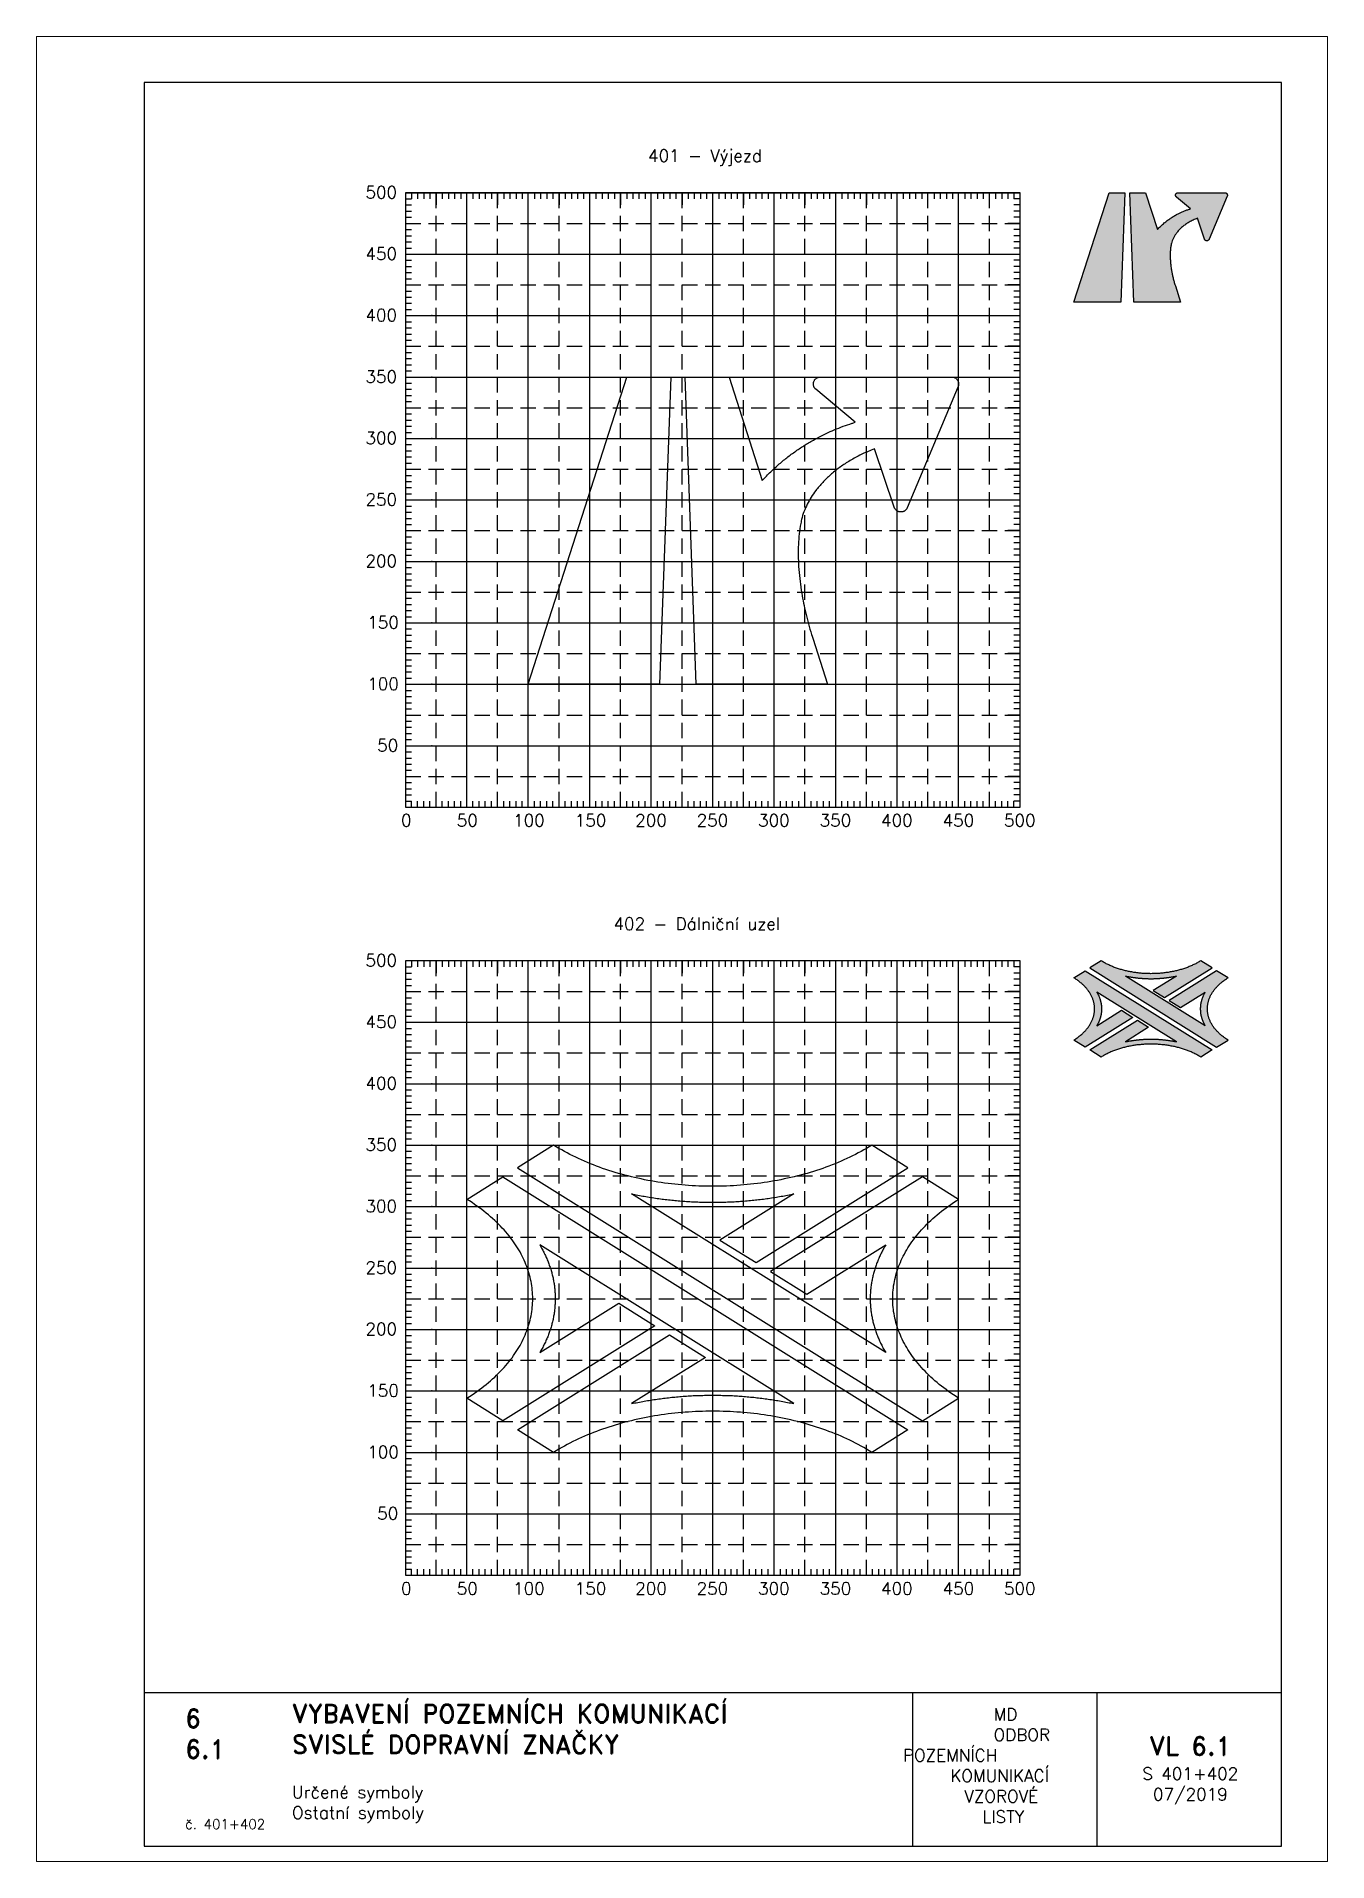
# Paper-space layout '401+402' of a CAD drawing. Header units: millimetres. Extents: x 0 to 210, y 0 to 297.
import ezdxf

# ---------------------------------------------------------------- set-up
doc = ezdxf.new("R2010")
doc.units = ezdxf.units.MM
doc.header["$LTSCALE"] = 5
doc.linetypes.add('ČÁRKOVANÁX2', pattern=[1.5, 1, -0.5])
for name, color, linetype in [('Kóty', 2, 'Continuous'), ('Pomocná', 2, 'Continuous'), ('Rozpiska', 7, 'Continuous'), ('Značka', 7, 'Continuous')]:
    doc.layers.add(name, color=color, linetype=linetype)
doc.layers.add('Rámeček', color=6, linetype='Continuous', plot=False)
doc.styles.get("Standard").update_dxf_attribs({"font": 'romand.shx', "height": 25})

psp = doc.layouts.new('401+402')

# ---------------------------------------------------------------- texts
at = {"layer": 'Kóty', "char_height": 2, "attachment_point": 1}
for s, insert in [('\\pi39.47614;401 - Výjezd', (60, 278.6)), ('\\pi33.85706;402 - Dálniční uzel', (60, 153.6))]:
    psp.add_mtext_dynamic_manual_height_columns(s, width=100, gutter_width=125, heights=[0], dxfattribs=dict(at, insert=insert))
at = {"layer": 'Pomocná', "char_height": 2, "attachment_point": 1}
for s, insert in [('\\pi1.41968;500', (52.09, 272.65)), ('\\pi1.41968;450', (52.09, 262.65)), ('\\pi1.41968;400', (52.09, 252.65)), ('\\pi1.41968;350', (52.09, 242.65)), ('\\pi1.41968;300', (52.09, 232.65)), ('\\pi1.41968;250', (52.09, 222.65)), ('\\pi1.41968;200', (52.09, 212.65)), ('\\pi1.70539;150', (52.09, 202.65)), ('\\pi1.70539;100', (52.09, 192.65)), ('\\pi3.32444;50', (52.09, 182.65)), ('\\pi2.6146;0', (56.68, 170.43)), ('\\pi1.66222;50', (66.69, 170.43)), ('\\pi0.85269;100', (76.68, 170.43)), ('\\pi0.85269;150', (86.71, 170.43)), ('\\pi0.70984;200', (96.68, 170.43)), ('\\pi0.70984;250', (106.67, 170.43)), ('\\pi0.70984;300', (116.66, 170.43)), ('\\pi0.70984;350', (126.68, 170.43)), ('\\pi0.70984;400', (136.67, 170.43)), ('\\pi0.70984;450', (146.68, 170.43)), ('\\pi0.70984;500', (156.67, 170.43)), ('\\pi1.41968;500', (52.09, 147.65)), ('\\pi1.41968;450', (52.09, 137.65)), ('\\pi1.41968;400', (52.09, 127.65)), ('\\pi1.41968;350', (52.09, 117.65)), ('\\pi1.41968;300', (52.09, 107.65)), ('\\pi1.41968;250', (52.09, 97.65)), ('\\pi1.41968;200', (52.09, 87.65)), ('\\pi1.70539;150', (52.09, 77.65)), ('\\pi1.70539;100', (52.09, 67.65)), ('\\pi3.32444;50', (52.09, 57.65)), ('\\pi2.6146;0', (56.68, 45.43)), ('\\pi1.66222;50', (66.69, 45.43)), ('\\pi0.85269;100', (76.68, 45.43)), ('\\pi0.85269;150', (86.71, 45.43)), ('\\pi0.70984;200', (96.68, 45.43)), ('\\pi0.70984;250', (106.67, 45.43)), ('\\pi0.70984;300', (116.66, 45.43)), ('\\pi0.70984;350', (126.68, 45.43)), ('\\pi0.70984;400', (136.67, 45.43)), ('\\pi0.70984;450', (146.68, 45.43)), ('\\pi0.70984;500', (156.67, 45.43))]:
    psp.add_mtext_dynamic_manual_height_columns(s, width=6.5625, gutter_width=100, heights=[0], dxfattribs=dict(at, insert=insert))
at = {"layer": 'Rozpiska', "color": 7}
for s, width, heights, insert, char_height, attachment_point in [('6', 149.0422, [0], (24.17, 24.77), 3, 1), ('{\\C6;VYBAVENÍ POZEMNÍCH KOMUNIKACÍ\\P}SVISLÉ DOPRAVNÍ ZNAČKY{\\H1.34524x; }', 149.0422, [0], (41.56, 25.56), 3, 1), ('\\pi14.7414;{\\C6;MD\\P\\pi2.36044;}ODBOR POZEMNÍCH{\\H1.57143x; }\\P\\pi7.69378;KOMUNIKACÍ{\\H1.5x; }\\P\\pi9.97949;{\\C6;VZOROVÉ\\H1.47619x; \\H0.67742x;\\P\\pi12.93187;LISTY\\H1.26984x; }', 33.1018, [0], (140.95, 24.95), 2, 1), ('6.1', 149.0422, [0], (24.17, 19.78), 3, 1), ('{\\H1.5x;\\C6;VL 6.1\\P\\H0.66667x;S 401+402\\H1.66666x; \\H0.6x;\\P07/2019\\H1.80159x; }', 17.4487, [0], (187.69, 14.78), 2, 5), ('{\\C6;Určené symboly\\P}Ostatní symboly{\\H1.83333x; }', 149.0422, [0], (41.56, 12.29), 2, 1), ('{\\C6;č. 401+402}', 18.3305, [2.67], (24.17, 6.88), 1.6, 1)]:
    psp.add_mtext_dynamic_manual_height_columns(s, width=width, gutter_width=100, heights=heights, dxfattribs=dict(at, insert=insert, char_height=char_height, attachment_point=attachment_point))

# ---------------------------------------------------------------- hatches: boundary and pattern name
at = {"layer": 'Značka'}
h = psp.add_hatch(color=249, dxfattribs=at)
h.dxf.hatch_style = 1
edge = h.paths.add_edge_path()
edge.add_line((178.5, 253.75), (177.85, 271.58))
edge.add_line((177.85, 271.58), (180.4, 271.58))
edge.add_line((180.4, 271.58), (182.33, 265.57))
edge.add_line((182.33, 265.57), (182.39, 265.65))
edge.add_line((182.39, 265.65), (182.46, 265.72))
edge.add_arc((190.8, 257.89), 11.44, 133.4218, 136.817, ccw=False)
edge.add_arc((190.44, 258.26), 10.92, 129.8644, 133.4217, ccw=False)
edge.add_arc((190.48, 258.37), 10.86, 126.9774, 130.37, ccw=False)
edge.add_arc((190.73, 258.03), 11.29, 123.7143, 126.9799, ccw=False)
edge.add_arc((190.85, 257.98), 11.39, 120.8301, 124.0625, ccw=False)
edge.add_arc((190.72, 258.2), 11.14, 117.5282, 120.8331, ccw=False)
edge.add_arc((190.82, 258.14), 11.24, 115.2142, 117.8378, ccw=False)
edge.add_arc((191.04, 257.69), 11.74, 112.7127, 115.2252, ccw=False)
edge.add_arc((190.93, 258.07), 11.35, 110.1795, 112.9535, ccw=False)
edge.add_arc((190.52, 259.17), 10.17, 107.0931, 110.1864, ccw=False)
edge.add_arc((191.39, 256.57), 12.92, 106.9428, 107.3739, ccw=False)
edge.add_arc((198.84, 232.06), 38.53, 106.78, 106.9246, ccw=False)
edge.add_line((187.72, 268.95), (185.42, 270.88))
edge.add_line((185.42, 270.88), (185.42, 270.88))
edge.add_line((185.42, 270.88), (185.42, 270.89))
edge.add_arc((185.73, 271.22), 0.452, 222.3938, 226.9642, ccw=False)
edge.add_arc((185.66, 271.16), 0.367, 216.7177, 222.3407, ccw=False)
edge.add_arc((185.65, 271.15), 0.349, 211.8393, 217.4137, ccw=False)
edge.add_arc((185.67, 271.17), 0.378, 206.7999, 211.9418, ccw=False)
edge.add_arc((185.68, 271.18), 0.391, 202.4095, 207.3766, ccw=False)
edge.add_arc((185.67, 271.18), 0.385, 197.2832, 202.3327, ccw=False)
edge.add_arc((185.67, 271.18), 0.378, 193.7611, 197.8821, ccw=False)
edge.add_arc((185.66, 271.18), 0.374, 189.582, 193.7459, ccw=False)
edge.add_arc((185.66, 271.18), 0.376, 185.3966, 189.8298, ccw=False)
edge.add_arc((185.67, 271.18), 0.385, 181.2096, 185.5398, ccw=False)
edge.add_line((185.29, 271.17), (185.29, 271.18))
edge.add_line((185.29, 271.18), (185.29, 271.18))
edge.add_line((185.29, 271.18), (185.29, 271.19))
edge.add_line((185.29, 271.19), (185.29, 271.2))
edge.add_arc((185.62, 271.19), 0.332, 174.3427, 177.7239, ccw=False)
edge.add_arc((185.67, 271.18), 0.379, 171.1897, 174.1456, ccw=False)
edge.add_arc((185.69, 271.18), 0.401, 164.9339, 171.7396, ccw=False)
edge.add_arc((185.67, 271.19), 0.379, 157.6343, 164.8454, ccw=False)
edge.add_arc((185.67, 271.2), 0.374, 149.0537, 158.5817, ccw=False)
edge.add_arc((185.67, 271.19), 0.379, 139.6896, 149.0974, ccw=False)
edge.add_arc((185.68, 271.2), 0.382, 131.4825, 140.7641, ccw=False)
edge.add_arc((185.68, 271.2), 0.382, 122.1858, 131.448, ccw=False)
edge.add_arc((185.68, 271.2), 0.383, 115.6145, 123.0832, ccw=False)
edge.add_arc((185.69, 271.19), 0.395, 108.397, 115.661, ccw=False)
edge.add_arc((185.69, 271.21), 0.379, 100.8012, 109.0808, ccw=False)
edge.add_arc((185.68, 271.25), 0.333, 91.4507, 100.8494, ccw=False)
edge.add_line((185.67, 271.58), (185.68, 271.58))
edge.add_line((185.68, 271.58), (185.69, 271.58))
edge.add_line((185.69, 271.58), (193.32, 271.58))
edge.add_line((193.32, 271.58), (193.33, 271.58))
edge.add_line((193.33, 271.58), (193.34, 271.58))
edge.add_arc((193.32, 271.21), 0.377, 77.6232, 87.8551, ccw=False)
edge.add_arc((193.32, 271.21), 0.37, 67.2013, 77.6561, ccw=False)
edge.add_arc((193.33, 271.21), 0.368, 58.9733, 68.6621, ccw=False)
edge.add_arc((193.33, 271.2), 0.384, 49.7504, 59.0366, ccw=False)
edge.add_arc((193.33, 271.19), 0.389, 41.5176, 50.6336, ccw=False)
edge.add_arc((193.34, 271.2), 0.378, 32.2398, 41.6059, ccw=False)
edge.add_arc((193.34, 271.19), 0.376, 25.4725, 33.0824, ccw=False)
edge.add_arc((193.33, 271.19), 0.392, 18.2245, 25.5303, ccw=False)
edge.add_arc((193.33, 271.18), 0.389, 9.3909, 18.9266, ccw=False)
edge.add_arc((193.36, 271.19), 0.355, -1.0284, 9.3983, ccw=False)
edge.add_line((193.72, 271.18), (193.72, 271.16))
edge.add_line((193.72, 271.16), (193.72, 271.14))
edge.add_line((193.72, 271.14), (193.72, 271.13))
edge.add_line((193.72, 271.13), (193.71, 271.11))
edge.add_line((193.71, 271.11), (193.71, 271.1))
edge.add_line((193.71, 271.1), (193.71, 271.08))
edge.add_line((193.71, 271.08), (193.7, 271.07))
edge.add_line((193.7, 271.07), (193.7, 271.06))
edge.add_line((193.7, 271.06), (193.69, 271.04))
edge.add_line((193.69, 271.04), (193.69, 271.03))
edge.add_line((193.69, 271.03), (193.69, 271.03))
edge.add_line((193.69, 271.03), (193.69, 271.03))
edge.add_line((193.69, 271.03), (190.73, 264))
edge.add_line((190.73, 264), (190.73, 263.99))
edge.add_line((190.73, 263.99), (190.73, 263.98))
edge.add_arc((190.39, 264.14), 0.374, 328.102, 335.7723, ccw=False)
edge.add_arc((190.39, 264.13), 0.366, 320.3038, 328.146, ccw=False)
edge.add_arc((190.39, 264.13), 0.367, 314.0124, 321.3107, ccw=False)
edge.add_arc((190.38, 264.14), 0.383, 307.167, 314.1496, ccw=False)
edge.add_arc((190.37, 264.14), 0.39, 300.9663, 307.8249, ccw=False)
edge.add_arc((190.37, 264.13), 0.38, 293.9601, 300.9763, ccw=False)
edge.add_arc((190.37, 264.13), 0.377, 289.0316, 294.733, ccw=False)
edge.add_arc((190.37, 264.13), 0.382, 283.3139, 288.9362, ccw=False)
edge.add_arc((190.37, 264.13), 0.384, 277.8284, 283.8817, ccw=False)
edge.add_arc((190.37, 264.13), 0.376, 271.6759, 277.8346, ccw=False)
edge.add_line((190.38, 263.75), (190.37, 263.75))
edge.add_line((190.37, 263.75), (190.36, 263.75))
edge.add_line((190.36, 263.75), (190.36, 263.75))
edge.add_line((190.36, 263.75), (190.35, 263.75))
edge.add_line((190.35, 263.75), (190.33, 263.75))
edge.add_line((190.33, 263.75), (190.32, 263.75))
edge.add_arc((190.36, 264.14), 0.386, 258.1637, 263.7671, ccw=False)
edge.add_arc((190.36, 264.13), 0.378, 252.3622, 258.0956, ccw=False)
edge.add_arc((190.35, 264.13), 0.376, 245.5653, 253.1295, ccw=False)
edge.add_arc((190.35, 264.13), 0.38, 238.0773, 245.5447, ccw=False)
edge.add_arc((190.35, 264.14), 0.381, 231.4875, 238.9342, ccw=False)
edge.add_arc((190.35, 264.13), 0.377, 223.9924, 231.5048, ccw=False)
edge.add_line((190.08, 263.87), (190.05, 263.9))
edge.add_line((190.05, 263.9), (190.03, 263.93))
edge.add_line((190.03, 263.93), (190, 263.97))
edge.add_arc((190.3, 264.12), 0.333, 199.8436, 207.252, ccw=False)
edge.add_line((189.99, 264.01), (189.98, 264.02))
edge.add_line((189.98, 264.02), (189.98, 264.02))
edge.add_line((189.98, 264.02), (188.85, 267.41))
edge.add_line((188.85, 267.41), (188.75, 267.37))
edge.add_arc((192.71, 256.84), 11.25, 110.628, 111.1727)
edge.add_arc((191.58, 259.77), 8.11, 111.1679, 116.3274)
edge.add_arc((191.3, 260.33), 7.49, 116.3196, 121.9114)
edge.add_arc((191, 260.61), 7.09, 121.0988, 126.4391)
edge.add_arc((190.9, 260.76), 6.91, 126.434, 131.9169)
edge.add_arc((190.49, 261.1), 6.38, 131.2998, 136.8891)
edge.add_arc((189.91, 261.64), 5.59, 136.8825, 143.2555)
edge.add_arc((189.51, 261.88), 5.13, 142.6513, 147.8799)
edge.add_arc((189.33, 261.99), 4.91, 147.8839, 153.3512)
edge.add_arc((188.7, 262.26), 4.24, 152.7591, 159.1561)
edge.add_arc((187.86, 262.58), 3.34, 159.1478, 167.2411)
edge.add_line((184.61, 263.31), (184.59, 263.24))
edge.add_line((184.59, 263.24), (184.57, 263.16))
edge.add_line((184.57, 263.16), (184.56, 263.09))
edge.add_line((184.56, 263.09), (184.55, 263.01))
edge.add_line((184.55, 263.01), (184.53, 262.93))
edge.add_arc((192, 261.63), 7.58, 170.1492, 174.7822)
edge.add_arc((193.44, 261.5), 9.03, 174.7798, 178.6766)
edge.add_arc((195.09, 261.36), 10.68, 178.1395, 181.6075)
edge.add_arc((197.02, 261.42), 12.61, 181.6094, 184.5438)
edge.add_arc((198.71, 261.47), 14.3, 184.2171, 187.0081)
edge.add_arc((199.62, 261.58), 15.22, 187.0152, 189.6375)
edge.add_arc((200.87, 261.72), 16.47, 189.3779, 191.416)
edge.add_arc((202.61, 262.07), 18.25, 191.4124, 193.2517)
edge.add_arc((202.54, 261.99), 18.16, 193.0611, 195.0894)
edge.add_arc((200.68, 261.49), 16.23, 195.085, 197.3542)
edge.add_line((185.18, 256.64), (185.22, 256.53))
edge.add_line((185.22, 256.53), (185.25, 256.42))
edge.add_line((185.25, 256.42), (186.11, 253.75))
edge.add_line((186.11, 253.75), (178.5, 253.75))
h.paths.add_polyline_path([(176.36, 253.75), (168.75, 253.75), (174.46, 271.58), (177.01, 271.58)])
h = psp.add_hatch(color=249, dxfattribs=at)
h.dxf.hatch_style = 1
h.paths.add_polyline_path([(173.17, 146.58), (171.33, 145.43), (191.97, 132.53), (193.82, 133.68), (193.68, 133.77), (193.55, 133.85), (193.43, 133.94), (193.3, 134.03), (193.18, 134.12), (193.06, 134.2), (192.94, 134.29), (192.83, 134.39), (192.72, 134.48), (192.61, 134.57), (192.5, 134.66), (192.4, 134.76), (192.3, 134.85), (192.2, 134.95), (192.1, 135.05), (192.01, 135.15), (191.92, 135.24), (191.83, 135.34), (191.75, 135.44), (191.67, 135.54), (191.59, 135.64), (191.51, 135.75), (191.44, 135.85), (191.37, 135.95), (191.3, 136.05), (191.23, 136.16), (191.17, 136.26), (191.11, 136.37), (191.05, 136.47), (190.99, 136.58), (190.94, 136.68), (190.89, 136.79), (190.85, 136.9), (190.8, 137), (190.76, 137.11), (190.72, 137.22), (190.68, 137.33), (190.65, 137.44), (190.62, 137.54), (190.59, 137.65), (190.57, 137.76), (190.54, 137.87), (190.52, 137.98), (190.51, 138.09), (190.49, 138.2), (190.48, 138.31), (190.47, 138.42), (190.46, 138.53), (190.46, 138.64), (190.46, 138.75), (190.46, 138.86), (190.46, 138.97), (190.47, 139.08), (190.48, 139.19), (190.49, 139.3), (190.51, 139.41), (190.52, 139.52), (190.54, 139.63), (190.57, 139.74), (190.59, 139.85), (190.62, 139.96), (190.65, 140.07), (190.68, 140.17), (190.72, 140.28), (190.76, 140.39), (190.8, 140.5), (190.85, 140.61), (190.89, 140.71), (190.94, 140.82), (190.99, 140.92), (191.05, 141.03), (191.11, 141.14), (191.17, 141.24), (191.23, 141.34), (191.3, 141.45), (191.37, 141.55), (191.44, 141.65), (191.51, 141.76), (191.59, 141.86), (191.67, 141.96), (191.75, 142.06), (191.83, 142.16), (191.92, 142.26), (192.01, 142.36), (192.1, 142.45), (192.2, 142.55), (192.3, 142.65), (192.4, 142.74), (192.5, 142.84), (192.61, 142.93), (192.72, 143.02), (192.83, 143.12), (192.94, 143.21), (193.06, 143.3), (193.18, 143.39), (193.3, 143.48), (193.43, 143.56), (193.55, 143.65), (193.68, 143.74), (193.82, 143.82), (191.97, 144.97), (184.23, 140.13), (186.08, 138.98), (190.1, 141.5), (190.07, 141.44), (190.04, 141.39), (190.01, 141.34), (189.98, 141.28), (189.95, 141.23), (189.92, 141.18), (189.89, 141.12), (189.87, 141.07), (189.84, 141.01), (189.82, 140.96), (189.79, 140.91), (189.77, 140.85), (189.74, 140.8), (189.72, 140.74), (189.7, 140.69), (189.68, 140.63), (189.65, 140.58), (189.63, 140.53), (189.61, 140.47), (189.59, 140.42), (189.58, 140.36), (189.56, 140.31), (189.54, 140.25), (189.52, 140.2), (189.51, 140.14), (189.49, 140.09), (189.48, 140.03), (189.46, 139.98), (189.45, 139.92), (189.44, 139.86), (189.42, 139.81), (189.41, 139.75), (189.4, 139.7), (189.39, 139.64), (189.38, 139.59), (189.37, 139.53), (189.36, 139.48), (189.36, 139.42), (189.35, 139.36), (189.34, 139.31), (189.34, 139.25), (189.33, 139.2), (189.33, 139.14), (189.32, 139.09), (189.32, 139.03), (189.32, 138.97), (189.31, 138.92), (189.31, 138.86), (189.31, 138.81), (189.31, 138.75), (189.31, 138.7), (189.31, 138.64), (189.31, 138.58), (189.32, 138.53), (189.32, 138.47), (189.32, 138.42), (189.33, 138.36), (189.33, 138.3), (189.34, 138.25), (189.34, 138.19), (189.35, 138.14), (189.36, 138.08), (189.36, 138.03), (189.37, 137.97), (189.38, 137.92), (189.39, 137.86), (189.4, 137.8), (189.41, 137.75), (189.42, 137.69), (189.44, 137.64), (189.45, 137.58), (189.46, 137.53), (189.48, 137.47), (189.49, 137.42), (189.51, 137.36), (189.52, 137.31), (189.54, 137.25), (189.56, 137.2), (189.58, 137.14), (189.59, 137.09), (189.61, 137.03), (189.63, 136.98), (189.65, 136.92), (189.68, 136.87), (189.7, 136.81), (189.72, 136.76), (189.74, 136.7), (189.77, 136.65), (189.79, 136.6), (189.82, 136.54), (189.84, 136.49), (189.87, 136.43), (189.89, 136.38), (189.92, 136.33), (189.95, 136.27), (189.98, 136.22), (190.01, 136.17), (190.04, 136.11), (190.07, 136.06), (190.1, 136.01), (177.15, 144.1), (177.23, 144.08), (177.31, 144.07), (177.39, 144.05), (177.47, 144.03), (177.55, 144.02), (177.63, 144), (177.71, 143.99), (177.8, 143.97), (177.88, 143.96), (177.96, 143.95), (178.04, 143.93), (178.12, 143.92), (178.2, 143.91), (178.29, 143.89), (178.37, 143.88), (178.45, 143.87), (178.53, 143.86), (178.62, 143.85), (178.7, 143.84), (178.78, 143.83), (178.86, 143.81), (178.95, 143.81), (179.03, 143.8), (179.11, 143.79), (179.19, 143.78), (179.28, 143.77), (179.36, 143.76), (179.44, 143.75), (179.53, 143.75), (179.61, 143.74), (179.69, 143.73), (179.78, 143.73), (179.86, 143.72), (179.94, 143.71), (180.03, 143.71), (180.11, 143.7), (180.19, 143.7), (180.28, 143.7), (180.36, 143.69), (180.45, 143.69), (180.53, 143.68), (180.61, 143.68), (180.7, 143.68), (180.78, 143.68), (180.86, 143.67), (180.95, 143.67), (181.03, 143.67), (181.12, 143.67), (181.2, 143.67), (181.28, 143.67), (181.37, 143.67), (181.45, 143.67), (181.53, 143.67), (181.62, 143.67), (181.7, 143.67), (181.79, 143.68), (181.87, 143.68), (181.95, 143.68), (182.04, 143.68), (182.12, 143.69), (182.2, 143.69), (182.29, 143.7), (182.37, 143.7), (182.46, 143.7), (182.54, 143.71), (182.62, 143.71), (182.71, 143.72), (182.79, 143.73), (182.87, 143.73), (182.96, 143.74), (183.04, 143.75), (183.12, 143.75), (183.21, 143.76), (183.29, 143.77), (183.37, 143.78), (183.46, 143.79), (183.54, 143.8), (183.62, 143.81), (183.7, 143.81), (183.79, 143.83), (183.87, 143.84), (183.95, 143.85), (184.03, 143.86), (184.12, 143.87), (184.2, 143.88), (184.28, 143.89), (184.36, 143.91), (184.44, 143.92), (184.53, 143.93), (184.61, 143.95), (184.69, 143.96), (184.77, 143.97), (184.85, 143.99), (184.93, 144), (185.01, 144.02), (185.1, 144.03), (185.18, 144.05), (185.26, 144.07), (185.34, 144.08), (185.42, 144.1), (181.65, 141.75), (183.49, 140.59), (191.24, 145.43), (189.39, 146.58), (189.26, 146.5), (189.12, 146.42), (188.98, 146.34), (188.84, 146.26), (188.7, 146.19), (188.56, 146.11), (188.41, 146.04), (188.27, 145.97), (188.12, 145.9), (187.97, 145.83), (187.82, 145.76), (187.67, 145.7), (187.52, 145.63), (187.36, 145.57), (187.21, 145.51), (187.05, 145.46), (186.89, 145.4), (186.74, 145.34), (186.58, 145.29), (186.42, 145.24), (186.25, 145.19), (186.09, 145.14), (185.93, 145.1), (185.76, 145.05), (185.6, 145.01), (185.43, 144.97), (185.27, 144.93), (185.1, 144.89), (184.93, 144.86), (184.76, 144.82), (184.59, 144.79), (184.42, 144.76), (184.25, 144.73), (184.08, 144.7), (183.91, 144.67), (183.73, 144.65), (183.56, 144.63), (183.39, 144.61), (183.21, 144.59), (183.04, 144.57), (182.86, 144.55), (182.69, 144.54), (182.51, 144.53), (182.34, 144.52), (182.16, 144.51), (181.99, 144.5), (181.81, 144.49), (181.64, 144.49), (181.46, 144.49), (181.28, 144.48), (181.11, 144.49), (180.93, 144.49), (180.76, 144.49), (180.58, 144.5), (180.4, 144.51), (180.23, 144.52), (180.05, 144.53), (179.88, 144.54), (179.7, 144.55), (179.53, 144.57), (179.35, 144.59), (179.18, 144.61), (179.01, 144.63), (178.83, 144.65), (178.66, 144.67), (178.49, 144.7), (178.32, 144.73), (178.15, 144.76), (177.98, 144.79), (177.81, 144.82), (177.64, 144.86), (177.47, 144.89), (177.3, 144.93), (177.13, 144.97), (176.97, 145.01), (176.8, 145.05), (176.64, 145.1), (176.47, 145.14), (176.31, 145.19), (176.15, 145.24), (175.99, 145.29), (175.83, 145.34), (175.67, 145.4), (175.51, 145.46), (175.36, 145.51), (175.2, 145.57), (175.05, 145.63), (174.9, 145.7), (174.75, 145.76), (174.6, 145.83), (174.45, 145.9), (174.3, 145.97), (174.15, 146.04), (174.01, 146.11), (173.87, 146.19), (173.72, 146.26), (173.58, 146.34), (173.45, 146.42), (173.31, 146.5)])
h.paths.add_polyline_path([(168.75, 143.82), (170.59, 144.97), (191.24, 132.07), (189.39, 130.92), (189.26, 131), (189.12, 131.08), (188.98, 131.16), (188.84, 131.24), (188.7, 131.32), (188.56, 131.39), (188.41, 131.46), (188.27, 131.54), (188.12, 131.61), (187.97, 131.67), (187.82, 131.74), (187.67, 131.8), (187.52, 131.87), (187.36, 131.93), (187.21, 131.99), (187.05, 132.05), (186.89, 132.1), (186.74, 132.16), (186.58, 132.21), (186.42, 132.26), (186.25, 132.31), (186.09, 132.36), (185.93, 132.41), (185.76, 132.45), (185.6, 132.49), (185.43, 132.53), (185.27, 132.57), (185.1, 132.61), (184.93, 132.65), (184.76, 132.68), (184.59, 132.71), (184.42, 132.75), (184.25, 132.77), (184.08, 132.8), (183.91, 132.83), (183.73, 132.85), (183.56, 132.88), (183.39, 132.9), (183.21, 132.92), (183.04, 132.93), (182.86, 132.95), (182.69, 132.96), (182.51, 132.98), (182.34, 132.99), (182.16, 133), (181.99, 133), (181.81, 133.01), (181.64, 133.01), (181.46, 133.02), (181.28, 133.02), (181.11, 133.02), (180.93, 133.01), (180.76, 133.01), (180.58, 133), (180.4, 133), (180.23, 132.99), (180.05, 132.98), (179.88, 132.96), (179.7, 132.95), (179.53, 132.93), (179.35, 132.92), (179.18, 132.9), (179.01, 132.88), (178.83, 132.85), (178.66, 132.83), (178.49, 132.8), (178.32, 132.77), (178.15, 132.75), (177.98, 132.71), (177.81, 132.68), (177.64, 132.65), (177.47, 132.61), (177.3, 132.57), (177.13, 132.53), (176.97, 132.49), (176.8, 132.45), (176.64, 132.41), (176.47, 132.36), (176.31, 132.31), (176.15, 132.26), (175.99, 132.21), (175.83, 132.16), (175.67, 132.1), (175.51, 132.05), (175.36, 131.99), (175.2, 131.93), (175.05, 131.87), (174.9, 131.8), (174.75, 131.74), (174.6, 131.67), (174.45, 131.61), (174.3, 131.54), (174.15, 131.46), (174.01, 131.39), (173.87, 131.32), (173.72, 131.24), (173.58, 131.16), (173.45, 131.08), (173.31, 131), (173.17, 130.92), (171.33, 132.07), (179.07, 136.91), (180.91, 135.76), (177.15, 133.4), (177.23, 133.42), (177.31, 133.44), (177.39, 133.45), (177.47, 133.47), (177.55, 133.48), (177.63, 133.5), (177.71, 133.51), (177.8, 133.53), (177.88, 133.54), (177.96, 133.56), (178.04, 133.57), (178.12, 133.58), (178.2, 133.6), (178.29, 133.61), (178.37, 133.62), (178.45, 133.63), (178.53, 133.64), (178.62, 133.66), (178.7, 133.67), (178.78, 133.68), (178.86, 133.69), (178.95, 133.7), (179.03, 133.71), (179.11, 133.72), (179.19, 133.72), (179.28, 133.73), (179.36, 133.74), (179.44, 133.75), (179.53, 133.76), (179.61, 133.76), (179.69, 133.77), (179.78, 133.78), (179.86, 133.78), (179.94, 133.79), (180.03, 133.79), (180.11, 133.8), (180.19, 133.8), (180.28, 133.81), (180.36, 133.81), (180.45, 133.81), (180.53, 133.82), (180.61, 133.82), (180.7, 133.82), (180.78, 133.83), (180.86, 133.83), (180.95, 133.83), (181.03, 133.83), (181.12, 133.83), (181.2, 133.83), (181.28, 133.83), (181.37, 133.83), (181.45, 133.83), (181.53, 133.83), (181.62, 133.83), (181.7, 133.83), (181.79, 133.83), (181.87, 133.82), (181.95, 133.82), (182.04, 133.82), (182.12, 133.81), (182.2, 133.81), (182.29, 133.81), (182.37, 133.8), (182.46, 133.8), (182.54, 133.79), (182.62, 133.79), (182.71, 133.78), (182.79, 133.78), (182.87, 133.77), (182.96, 133.76), (183.04, 133.76), (183.12, 133.75), (183.21, 133.74), (183.29, 133.73), (183.37, 133.72), (183.46, 133.72), (183.54, 133.71), (183.62, 133.7), (183.7, 133.69), (183.79, 133.68), (183.87, 133.67), (183.95, 133.66), (184.03, 133.64), (184.12, 133.63), (184.2, 133.62), (184.28, 133.61), (184.36, 133.6), (184.44, 133.58), (184.53, 133.57), (184.61, 133.56), (184.69, 133.54), (184.77, 133.53), (184.85, 133.51), (184.93, 133.5), (185.01, 133.48), (185.1, 133.47), (185.18, 133.45), (185.26, 133.44), (185.34, 133.42), (185.42, 133.4), (172.47, 141.5), (172.5, 141.44), (172.53, 141.39), (172.56, 141.34), (172.59, 141.28), (172.62, 141.23), (172.64, 141.18), (172.67, 141.12), (172.7, 141.07), (172.73, 141.01), (172.75, 140.96), (172.78, 140.91), (172.8, 140.85), (172.82, 140.8), (172.85, 140.74), (172.87, 140.69), (172.89, 140.63), (172.91, 140.58), (172.93, 140.53), (172.95, 140.47), (172.97, 140.42), (172.99, 140.36), (173.01, 140.31), (173.03, 140.25), (173.04, 140.2), (173.06, 140.14), (173.07, 140.09), (173.09, 140.03), (173.1, 139.98), (173.12, 139.92), (173.13, 139.86), (173.14, 139.81), (173.15, 139.75), (173.16, 139.7), (173.18, 139.64), (173.19, 139.59), (173.19, 139.53), (173.2, 139.48), (173.21, 139.42), (173.22, 139.36), (173.22, 139.31), (173.23, 139.25), (173.24, 139.2), (173.24, 139.14), (173.24, 139.09), (173.25, 139.03), (173.25, 138.97), (173.25, 138.92), (173.25, 138.86), (173.26, 138.81), (173.26, 138.75), (173.26, 138.7), (173.25, 138.64), (173.25, 138.58), (173.25, 138.53), (173.25, 138.47), (173.24, 138.42), (173.24, 138.36), (173.24, 138.3), (173.23, 138.25), (173.22, 138.19), (173.22, 138.14), (173.21, 138.08), (173.2, 138.03), (173.19, 137.97), (173.19, 137.92), (173.18, 137.86), (173.16, 137.8), (173.15, 137.75), (173.14, 137.69), (173.13, 137.64), (173.12, 137.58), (173.1, 137.53), (173.09, 137.47), (173.07, 137.42), (173.06, 137.36), (173.04, 137.31), (173.03, 137.25), (173.01, 137.2), (172.99, 137.14), (172.97, 137.09), (172.95, 137.03), (172.93, 136.98), (172.91, 136.92), (172.89, 136.87), (172.87, 136.81), (172.85, 136.76), (172.82, 136.7), (172.8, 136.65), (172.78, 136.6), (172.75, 136.54), (172.73, 136.49), (172.7, 136.43), (172.67, 136.38), (172.64, 136.33), (172.62, 136.27), (172.59, 136.22), (172.56, 136.17), (172.53, 136.11), (172.5, 136.06), (172.47, 136.01), (176.49, 138.52), (178.33, 137.37), (170.59, 132.53), (168.75, 133.68), (168.88, 133.77), (169.01, 133.85), (169.14, 133.94), (169.27, 134.03), (169.39, 134.12), (169.51, 134.2), (169.62, 134.29), (169.74, 134.39), (169.85, 134.48), (169.96, 134.57), (170.07, 134.66), (170.17, 134.76), (170.27, 134.85), (170.37, 134.95), (170.46, 135.05), (170.56, 135.15), (170.65, 135.24), (170.73, 135.34), (170.82, 135.44), (170.9, 135.54), (170.98, 135.64), (171.06, 135.75), (171.13, 135.85), (171.2, 135.95), (171.27, 136.05), (171.34, 136.16), (171.4, 136.26), (171.46, 136.37), (171.52, 136.47), (171.57, 136.58), (171.62, 136.68), (171.67, 136.79), (171.72, 136.9), (171.77, 137), (171.81, 137.11), (171.85, 137.22), (171.88, 137.33), (171.92, 137.44), (171.95, 137.54), (171.97, 137.65), (172, 137.76), (172.02, 137.87), (172.04, 137.98), (172.06, 138.09), (172.08, 138.2), (172.09, 138.31), (172.1, 138.42), (172.1, 138.53), (172.11, 138.64), (172.11, 138.75), (172.11, 138.86), (172.1, 138.97), (172.1, 139.08), (172.09, 139.19), (172.08, 139.3), (172.06, 139.41), (172.04, 139.52), (172.02, 139.63), (172, 139.74), (171.97, 139.85), (171.95, 139.96), (171.92, 140.07), (171.88, 140.17), (171.85, 140.28), (171.81, 140.39), (171.77, 140.5), (171.72, 140.61), (171.67, 140.71), (171.62, 140.82), (171.57, 140.92), (171.52, 141.03), (171.46, 141.14), (171.4, 141.24), (171.34, 141.34), (171.27, 141.45), (171.2, 141.55), (171.13, 141.65), (171.06, 141.76), (170.98, 141.86), (170.9, 141.96), (170.82, 142.06), (170.73, 142.16), (170.65, 142.26), (170.56, 142.36), (170.46, 142.45), (170.37, 142.55), (170.27, 142.65), (170.17, 142.74), (170.07, 142.84), (169.96, 142.93), (169.85, 143.02), (169.74, 143.12), (169.62, 143.21), (169.51, 143.3), (169.39, 143.39), (169.27, 143.48), (169.14, 143.56), (169.01, 143.65), (168.88, 143.74)])

# ---------------------------------------------------------------- linework, layer by layer
for p, q in [((60, 171.58), (65, 171.58)), ((60, 46.58), (65, 46.58))]:
    psp.add_line(p, q)
at = {"layer": 'Kóty'}
psp.add_lwpolyline([(60, 271.58), (160, 271.58), (160, 271.58), (60, 271.58)], close=True, dxfattribs=at)
at = {"layer": 'Pomocná'}
for p, q in [((60, 270.58), (61, 270.58)), ((61, 271.58), (61, 270.58)), ((62, 271.58), (62, 270.58)), ((63, 271.58), (63, 270.58)), ((64, 271.58), (64, 270.58)), ((65, 271.58), (65, 269.58)), ((66, 271.58), (66, 270.58)), ((67, 271.58), (67, 270.58)), ((68, 271.58), (68, 270.58)), ((69, 271.58), (69, 270.58)), ((71, 271.58), (71, 270.58)), ((72, 271.58), (72, 270.58)), ((73, 271.58), (73, 270.58)), ((74, 271.58), (74, 270.58)), ((75, 271.58), (75, 269.58)), ((76, 271.58), (76, 270.58)), ((77, 271.58), (77, 270.58)), ((78, 271.58), (78, 270.58)), ((79, 271.58), (79, 270.58)), ((81, 271.58), (81, 270.58)), ((82, 271.58), (82, 270.58)), ((83, 271.58), (83, 270.58)), ((84, 271.58), (84, 270.58)), ((85, 271.58), (85, 269.58)), ((86, 271.58), (86, 270.58)), ((87, 271.58), (87, 270.58)), ((88, 271.58), (88, 270.58)), ((89, 271.58), (89, 270.58)), ((91, 271.58), (91, 270.58)), ((92, 271.58), (92, 270.58)), ((93, 271.58), (93, 270.58)), ((94, 271.58), (94, 270.58)), ((95, 271.58), (95, 269.58)), ((96, 271.58), (96, 270.58)), ((97, 271.58), (97, 270.58)), ((98, 271.58), (98, 270.58)), ((99, 271.58), (99, 270.58)), ((101, 271.58), (101, 270.58)), ((102, 271.58), (102, 270.58)), ((103, 271.58), (103, 270.58)), ((104, 271.58), (104, 270.58)), ((105, 271.58), (105, 269.58)), ((106, 271.58), (106, 270.58)), ((107, 271.58), (107, 270.58)), ((108, 271.58), (108, 270.58)), ((109, 271.58), (109, 270.58)), ((111, 271.58), (111, 270.58)), ((112, 271.58), (112, 270.58)), ((113, 271.58), (113, 270.58)), ((114, 271.58), (114, 270.58)), ((115, 271.58), (115, 269.58)), ((116, 271.58), (116, 270.58)), ((117, 271.58), (117, 270.58)), ((118, 271.58), (118, 270.58)), ((119, 271.58), (119, 270.58)), ((121, 271.58), (121, 270.58)), ((122, 271.58), (122, 270.58)), ((123, 271.58), (123, 270.58)), ((124, 271.58), (124, 270.58)), ((125, 271.58), (125, 269.58)), ((126, 271.58), (126, 270.58)), ((127, 271.58), (127, 270.58)), ((128, 271.58), (128, 270.58)), ((129, 271.58), (129, 270.58)), ((131, 271.58), (131, 270.58)), ((132, 271.58), (132, 270.58)), ((133, 271.58), (133, 270.58)), ((134, 271.58), (134, 270.58)), ((135, 271.58), (135, 269.58)), ((136, 271.58), (136, 270.58)), ((137, 271.58), (137, 270.58)), ((138, 271.58), (138, 270.58)), ((139, 271.58), (139, 270.58)), ((141, 271.58), (141, 270.58)), ((142, 271.58), (142, 270.58)), ((143, 271.58), (143, 270.58)), ((144, 271.58), (144, 270.58)), ((146, 271.58), (146, 270.58)), ((147, 271.58), (147, 270.58)), ((148, 271.58), (148, 270.58)), ((149, 271.58), (149, 270.58)), ((151, 271.58), (151, 270.58)), ((152, 271.58), (152, 270.58)), ((153, 271.58), (153, 270.58)), ((154, 271.58), (154, 270.58)), ((156, 271.58), (156, 270.58)), ((157, 271.58), (157, 270.58)), ((158, 271.58), (158, 270.58)), ((159, 271.58), (159, 270.58)), ((160, 270.58), (159, 270.58)), ((60, 269.58), (61, 269.58)), ((60, 268.58), (61, 268.58)), ((60, 267.58), (61, 267.58)), ((160, 269.58), (159, 269.58)), ((160, 268.58), (159, 268.58)), ((160, 267.58), (159, 267.58)), ((60, 266.58), (62, 266.58)), ((60, 265.58), (61, 265.58)), ((60, 264.58), (61, 264.58)), ((160, 266.58), (158, 266.58)), ((160, 265.58), (159, 265.58)), ((160, 264.58), (159, 264.58)), ((60, 263.58), (61, 263.58)), ((60, 262.58), (61, 262.58)), ((160, 263.58), (159, 263.58)), ((160, 262.58), (159, 262.58)), ((60, 260.58), (61, 260.58)), ((60, 259.58), (61, 259.58)), ((60, 258.58), (61, 258.58)), ((160, 260.58), (159, 260.58)), ((160, 259.58), (159, 259.58)), ((160, 258.58), (159, 258.58)), ((60, 257.58), (61, 257.58)), ((60, 256.58), (62, 256.58)), ((60, 255.58), (61, 255.58)), ((160, 256.58), (158, 256.58)), ((160, 257.58), (159, 257.58)), ((160, 255.58), (159, 255.58)), ((60, 254.58), (61, 254.58)), ((60, 253.58), (61, 253.58)), ((60, 252.58), (61, 252.58)), ((160, 254.58), (159, 254.58)), ((160, 253.58), (159, 253.58)), ((160, 252.58), (159, 252.58)), ((60, 250.58), (61, 250.58)), ((60, 249.58), (61, 249.58)), ((160, 250.58), (159, 250.58)), ((160, 249.58), (159, 249.58)), ((60, 248.58), (61, 248.58)), ((60, 247.58), (61, 247.58)), ((60, 246.58), (62, 246.58)), ((160, 246.58), (158, 246.58)), ((160, 248.58), (159, 248.58)), ((160, 247.58), (159, 247.58)), ((60, 245.58), (61, 245.58)), ((60, 244.58), (61, 244.58)), ((60, 243.58), (61, 243.58)), ((160, 245.58), (159, 245.58)), ((160, 244.58), (159, 244.58)), ((160, 243.58), (159, 243.58)), ((60, 242.58), (61, 242.58)), ((60, 240.58), (61, 240.58)), ((160, 242.58), (159, 242.58)), ((160, 240.58), (159, 240.58)), ((60, 239.58), (61, 239.58)), ((60, 238.58), (61, 238.58)), ((160, 239.58), (159, 239.58)), ((160, 238.58), (159, 238.58)), ((60, 237.58), (61, 237.58)), ((60, 236.58), (62, 236.58)), ((60, 235.58), (61, 235.58)), ((160, 236.58), (158, 236.58)), ((160, 237.58), (159, 237.58)), ((160, 235.58), (159, 235.58)), ((60, 234.58), (61, 234.58)), ((60, 233.58), (61, 233.58)), ((60, 232.58), (61, 232.58)), ((160, 234.58), (159, 234.58)), ((160, 233.58), (159, 233.58)), ((160, 232.58), (159, 232.58)), ((60, 230.58), (61, 230.58)), ((60, 229.58), (61, 229.58)), ((160, 230.58), (159, 230.58)), ((160, 229.58), (159, 229.58)), ((60, 228.58), (61, 228.58)), ((60, 227.58), (61, 227.58)), ((60, 226.58), (62, 226.58)), ((160, 226.58), (158, 226.58)), ((160, 228.58), (159, 228.58)), ((160, 227.58), (159, 227.58)), ((60, 225.58), (61, 225.58)), ((60, 224.58), (61, 224.58)), ((60, 223.58), (61, 223.58)), ((160, 225.58), (159, 225.58)), ((160, 224.58), (159, 224.58)), ((160, 223.58), (159, 223.58)), ((60, 222.58), (61, 222.58)), ((60, 220.58), (61, 220.58)), ((160, 222.58), (159, 222.58)), ((160, 220.58), (159, 220.58)), ((60, 219.58), (61, 219.58)), ((60, 218.58), (61, 218.58)), ((60, 217.58), (61, 217.58)), ((160, 219.58), (159, 219.58)), ((160, 218.58), (159, 218.58)), ((160, 217.58), (159, 217.58)), ((60, 216.58), (62, 216.58)), ((60, 215.58), (61, 215.58)), ((60, 214.58), (61, 214.58)), ((160, 216.58), (158, 216.58)), ((160, 215.58), (159, 215.58)), ((160, 214.58), (159, 214.58)), ((60, 213.58), (61, 213.58)), ((60, 212.58), (61, 212.58)), ((160, 213.58), (159, 213.58)), ((160, 212.58), (159, 212.58)), ((60, 210.58), (61, 210.58)), ((60, 209.58), (61, 209.58)), ((60, 208.58), (61, 208.58)), ((160, 210.58), (159, 210.58)), ((160, 209.58), (159, 209.58)), ((160, 208.58), (159, 208.58)), ((60, 207.58), (61, 207.58)), ((60, 206.58), (62, 206.58)), ((60, 205.58), (61, 205.58)), ((160, 206.58), (158, 206.58)), ((160, 207.58), (159, 207.58)), ((160, 205.58), (159, 205.58)), ((60, 204.58), (61, 204.58)), ((60, 203.58), (61, 203.58)), ((60, 202.58), (61, 202.58)), ((160, 204.58), (159, 204.58)), ((160, 203.58), (159, 203.58)), ((160, 202.58), (159, 202.58)), ((60, 200.58), (61, 200.58)), ((60, 199.58), (61, 199.58)), ((160, 200.58), (159, 200.58)), ((160, 199.58), (159, 199.58)), ((60, 198.58), (61, 198.58)), ((60, 197.58), (61, 197.58)), ((60, 196.58), (62, 196.58)), ((160, 196.58), (158, 196.58)), ((160, 198.58), (159, 198.58)), ((160, 197.58), (159, 197.58)), ((60, 195.58), (61, 195.58)), ((60, 194.58), (61, 194.58)), ((60, 193.58), (61, 193.58)), ((160, 195.58), (159, 195.58)), ((160, 194.58), (159, 194.58)), ((160, 193.58), (159, 193.58)), ((60, 192.58), (61, 192.58)), ((60, 190.58), (61, 190.58)), ((160, 192.58), (159, 192.58)), ((160, 190.58), (159, 190.58)), ((60, 189.58), (61, 189.58)), ((60, 188.58), (61, 188.58)), ((60, 187.58), (61, 187.58)), ((160, 189.58), (159, 189.58)), ((160, 188.58), (159, 188.58)), ((160, 187.58), (159, 187.58)), ((60, 186.58), (62, 186.58)), ((60, 185.58), (61, 185.58)), ((60, 184.58), (61, 184.58)), ((160, 186.58), (158, 186.58)), ((160, 185.58), (159, 185.58)), ((160, 184.58), (159, 184.58)), ((60, 183.58), (61, 183.58)), ((60, 182.58), (61, 182.58)), ((160, 183.58), (159, 183.58)), ((160, 182.58), (159, 182.58)), ((60, 180.58), (61, 180.58)), ((60, 179.58), (61, 179.58)), ((60, 178.58), (61, 178.58)), ((160, 180.58), (159, 180.58)), ((160, 179.58), (159, 179.58)), ((160, 178.58), (159, 178.58)), ((60, 177.58), (61, 177.58)), ((60, 176.58), (62, 176.58)), ((60, 175.58), (61, 175.58)), ((160, 176.58), (158, 176.58)), ((160, 177.58), (159, 177.58)), ((160, 175.58), (159, 175.58)), ((60, 174.58), (61, 174.58)), ((60, 173.58), (61, 173.58)), ((60, 172.58), (61, 172.58)), ((61, 171.58), (61, 172.58)), ((62, 171.58), (62, 172.58)), ((63, 171.58), (63, 172.58)), ((64, 171.58), (64, 172.58)), ((65, 171.58), (65, 173.58)), ((66, 171.58), (66, 172.58)), ((67, 171.58), (67, 172.58)), ((68, 171.58), (68, 172.58)), ((69, 171.58), (69, 172.58)), ((71, 171.58), (71, 172.58)), ((72, 171.58), (72, 172.58)), ((73, 171.58), (73, 172.58)), ((74, 171.58), (74, 172.58)), ((75, 171.58), (75, 173.58)), ((76, 171.58), (76, 172.58)), ((77, 171.58), (77, 172.58)), ((78, 171.58), (78, 172.58)), ((79, 171.58), (79, 172.58)), ((81, 171.58), (81, 172.58)), ((82, 171.58), (82, 172.58)), ((83, 171.58), (83, 172.58)), ((84, 171.58), (84, 172.58)), ((85, 171.58), (85, 173.58)), ((86, 171.58), (86, 172.58)), ((87, 171.58), (87, 172.58)), ((88, 171.58), (88, 172.58)), ((89, 171.58), (89, 172.58)), ((91, 171.58), (91, 172.58)), ((92, 171.58), (92, 172.58)), ((93, 171.58), (93, 172.58)), ((94, 171.58), (94, 172.58)), ((95, 171.58), (95, 173.58)), ((96, 171.58), (96, 172.58)), ((97, 171.58), (97, 172.58)), ((98, 171.58), (98, 172.58)), ((99, 171.58), (99, 172.58)), ((101, 171.58), (101, 172.58)), ((102, 171.58), (102, 172.58)), ((103, 171.58), (103, 172.58)), ((104, 171.58), (104, 172.58)), ((105, 171.58), (105, 173.58)), ((106, 171.58), (106, 172.58)), ((107, 171.58), (107, 172.58)), ((108, 171.58), (108, 172.58)), ((109, 171.58), (109, 172.58)), ((111, 171.58), (111, 172.58)), ((112, 171.58), (112, 172.58)), ((113, 171.58), (113, 172.58)), ((114, 171.58), (114, 172.58)), ((115, 171.58), (115, 173.58)), ((116, 171.58), (116, 172.58)), ((117, 171.58), (117, 172.58)), ((118, 171.58), (118, 172.58)), ((119, 171.58), (119, 172.58)), ((121, 171.58), (121, 172.58)), ((122, 171.58), (122, 172.58)), ((123, 171.58), (123, 172.58)), ((124, 171.58), (124, 172.58)), ((125, 171.58), (125, 173.58)), ((126, 171.58), (126, 172.58)), ((127, 171.58), (127, 172.58)), ((128, 171.58), (128, 172.58)), ((129, 171.58), (129, 172.58)), ((131, 171.58), (131, 172.58)), ((132, 171.58), (132, 172.58)), ((133, 171.58), (133, 172.58)), ((134, 171.58), (134, 172.58)), ((135, 171.58), (135, 173.58)), ((136, 171.58), (136, 172.58)), ((137, 171.58), (137, 172.58)), ((138, 171.58), (138, 172.58)), ((139, 171.58), (139, 172.58)), ((141, 171.58), (141, 172.58)), ((142, 171.58), (142, 172.58)), ((143, 171.58), (143, 172.58)), ((144, 171.58), (144, 172.58)), ((145, 171.58), (145, 173.58)), ((146, 171.58), (146, 172.58)), ((147, 171.58), (147, 172.58)), ((148, 171.58), (148, 172.58)), ((149, 171.58), (149, 172.58)), ((151, 171.58), (151, 172.58)), ((152, 171.58), (152, 172.58)), ((153, 171.58), (153, 172.58)), ((154, 171.58), (154, 172.58)), ((155, 171.58), (155, 173.58)), ((156, 171.58), (156, 172.58)), ((157, 171.58), (157, 172.58)), ((158, 171.58), (158, 172.58)), ((160, 174.58), (159, 174.58)), ((160, 173.58), (159, 173.58)), ((160, 172.58), (159, 172.58)), ((159, 171.58), (159, 172.58)), ((60, 145.58), (61, 145.58)), ((61, 146.58), (61, 145.58)), ((62, 146.58), (62, 145.58)), ((63, 146.58), (63, 145.58)), ((64, 146.58), (64, 145.58)), ((65, 146.58), (65, 144.58)), ((66, 146.58), (66, 145.58)), ((67, 146.58), (67, 145.58)), ((68, 146.58), (68, 145.58)), ((69, 146.58), (69, 145.58)), ((71, 146.58), (71, 145.58)), ((72, 146.58), (72, 145.58)), ((73, 146.58), (73, 145.58)), ((74, 146.58), (74, 145.58)), ((75, 146.58), (75, 144.58)), ((76, 146.58), (76, 145.58)), ((77, 146.58), (77, 145.58)), ((78, 146.58), (78, 145.58)), ((79, 146.58), (79, 145.58)), ((81, 146.58), (81, 145.58)), ((82, 146.58), (82, 145.58)), ((83, 146.58), (83, 145.58)), ((84, 146.58), (84, 145.58)), ((85, 146.58), (85, 144.58)), ((86, 146.58), (86, 145.58)), ((87, 146.58), (87, 145.58)), ((88, 146.58), (88, 145.58)), ((89, 146.58), (89, 145.58)), ((91, 146.58), (91, 145.58)), ((92, 146.58), (92, 145.58)), ((93, 146.58), (93, 145.58)), ((94, 146.58), (94, 145.58)), ((95, 146.58), (95, 144.58)), ((96, 146.58), (96, 145.58)), ((97, 146.58), (97, 145.58)), ((98, 146.58), (98, 145.58)), ((99, 146.58), (99, 145.58)), ((101, 146.58), (101, 145.58)), ((102, 146.58), (102, 145.58)), ((103, 146.58), (103, 145.58)), ((104, 146.58), (104, 145.58)), ((105, 146.58), (105, 144.58)), ((106, 146.58), (106, 145.58)), ((107, 146.58), (107, 145.58)), ((108, 146.58), (108, 145.58)), ((109, 146.58), (109, 145.58)), ((111, 146.58), (111, 145.58)), ((112, 146.58), (112, 145.58)), ((113, 146.58), (113, 145.58)), ((114, 146.58), (114, 145.58)), ((115, 146.58), (115, 144.58)), ((116, 146.58), (116, 145.58)), ((117, 146.58), (117, 145.58)), ((118, 146.58), (118, 145.58)), ((119, 146.58), (119, 145.58)), ((121, 146.58), (121, 145.58)), ((122, 146.58), (122, 145.58)), ((123, 146.58), (123, 145.58)), ((124, 146.58), (124, 145.58)), ((125, 146.58), (125, 144.58)), ((126, 146.58), (126, 145.58)), ((127, 146.58), (127, 145.58)), ((128, 146.58), (128, 145.58)), ((129, 146.58), (129, 145.58)), ((131, 146.58), (131, 145.58)), ((132, 146.58), (132, 145.58)), ((133, 146.58), (133, 145.58)), ((134, 146.58), (134, 145.58)), ((135, 146.58), (135, 144.58)), ((136, 146.58), (136, 145.58)), ((137, 146.58), (137, 145.58)), ((138, 146.58), (138, 145.58)), ((139, 146.58), (139, 145.58)), ((141, 146.58), (141, 145.58)), ((142, 146.58), (142, 145.58)), ((143, 146.58), (143, 145.58)), ((144, 146.58), (144, 145.58)), ((146, 146.58), (146, 145.58)), ((147, 146.58), (147, 145.58)), ((148, 146.58), (148, 145.58)), ((149, 146.58), (149, 145.58)), ((151, 146.58), (151, 145.58)), ((152, 146.58), (152, 145.58)), ((153, 146.58), (153, 145.58)), ((154, 146.58), (154, 145.58)), ((156, 146.58), (156, 145.58)), ((157, 146.58), (157, 145.58)), ((158, 146.58), (158, 145.58)), ((159, 146.58), (159, 145.58)), ((160, 145.58), (159, 145.58)), ((60, 144.58), (61, 144.58)), ((60, 143.58), (61, 143.58)), ((60, 142.58), (61, 142.58)), ((160, 144.58), (159, 144.58)), ((160, 143.58), (159, 143.58)), ((160, 142.58), (159, 142.58)), ((60, 141.58), (62, 141.58)), ((60, 140.58), (61, 140.58)), ((160, 141.58), (158, 141.58)), ((160, 140.58), (159, 140.58)), ((60, 139.58), (61, 139.58)), ((60, 138.58), (61, 138.58)), ((60, 137.58), (61, 137.58)), ((160, 139.58), (159, 139.58)), ((160, 138.58), (159, 138.58)), ((160, 137.58), (159, 137.58)), ((60, 135.58), (61, 135.58)), ((60, 134.58), (61, 134.58)), ((160, 135.58), (159, 135.58)), ((160, 134.58), (159, 134.58)), ((60, 133.58), (61, 133.58)), ((60, 132.58), (61, 132.58)), ((60, 131.58), (62, 131.58)), ((160, 131.58), (158, 131.58)), ((160, 133.58), (159, 133.58)), ((160, 132.58), (159, 132.58)), ((60, 130.58), (61, 130.58)), ((60, 129.58), (61, 129.58)), ((60, 128.58), (61, 128.58)), ((160, 130.58), (159, 130.58)), ((160, 129.58), (159, 129.58)), ((160, 128.58), (159, 128.58)), ((60, 127.58), (61, 127.58)), ((60, 125.58), (61, 125.58)), ((160, 127.58), (159, 127.58)), ((160, 125.58), (159, 125.58)), ((60, 124.58), (61, 124.58)), ((60, 123.58), (61, 123.58)), ((60, 122.58), (61, 122.58)), ((160, 124.58), (159, 124.58)), ((160, 123.58), (159, 123.58)), ((160, 122.58), (159, 122.58)), ((60, 121.58), (62, 121.58)), ((60, 120.58), (61, 120.58)), ((60, 119.58), (61, 119.58)), ((160, 121.58), (158, 121.58)), ((160, 120.58), (159, 120.58)), ((160, 119.58), (159, 119.58)), ((60, 118.58), (61, 118.58)), ((60, 117.58), (61, 117.58)), ((160, 118.58), (159, 118.58)), ((160, 117.58), (159, 117.58)), ((60, 115.58), (61, 115.58)), ((60, 114.58), (61, 114.58)), ((60, 113.58), (61, 113.58)), ((160, 115.58), (159, 115.58)), ((160, 114.58), (159, 114.58)), ((160, 113.58), (159, 113.58)), ((60, 112.58), (61, 112.58)), ((60, 111.58), (62, 111.58)), ((60, 110.58), (61, 110.58)), ((160, 111.58), (158, 111.58)), ((160, 112.58), (159, 112.58)), ((160, 110.58), (159, 110.58)), ((60, 109.58), (61, 109.58)), ((60, 108.58), (61, 108.58)), ((60, 107.58), (61, 107.58)), ((160, 109.58), (159, 109.58)), ((160, 108.58), (159, 108.58)), ((160, 107.58), (159, 107.58)), ((60, 105.58), (61, 105.58)), ((60, 104.58), (61, 104.58)), ((160, 105.58), (159, 105.58)), ((160, 104.58), (159, 104.58)), ((60, 103.58), (61, 103.58)), ((60, 102.58), (61, 102.58)), ((60, 101.58), (62, 101.58)), ((160, 101.58), (158, 101.58)), ((160, 103.58), (159, 103.58)), ((160, 102.58), (159, 102.58)), ((60, 100.58), (61, 100.58)), ((60, 99.58), (61, 99.58)), ((60, 98.58), (61, 98.58)), ((160, 100.58), (159, 100.58)), ((160, 99.58), (159, 99.58)), ((160, 98.58), (159, 98.58)), ((60, 97.58), (61, 97.58)), ((60, 95.58), (61, 95.58)), ((160, 97.58), (159, 97.58)), ((160, 95.58), (159, 95.58)), ((60, 94.58), (61, 94.58)), ((60, 93.58), (61, 93.58)), ((60, 92.58), (61, 92.58)), ((160, 94.58), (159, 94.58)), ((160, 93.58), (159, 93.58)), ((160, 92.58), (159, 92.58)), ((60, 91.58), (62, 91.58)), ((60, 90.58), (61, 90.58)), ((60, 89.58), (61, 89.58)), ((160, 91.58), (158, 91.58)), ((160, 90.58), (159, 90.58)), ((160, 89.58), (159, 89.58)), ((60, 88.58), (61, 88.58)), ((60, 87.58), (61, 87.58)), ((160, 88.58), (159, 88.58)), ((160, 87.58), (159, 87.58)), ((60, 85.58), (61, 85.58)), ((60, 84.58), (61, 84.58)), ((60, 83.58), (61, 83.58)), ((160, 85.58), (159, 85.58)), ((160, 84.58), (159, 84.58)), ((160, 83.58), (159, 83.58)), ((60, 82.58), (61, 82.58)), ((60, 81.58), (62, 81.58)), ((60, 80.58), (61, 80.58)), ((160, 81.58), (158, 81.58)), ((160, 82.58), (159, 82.58)), ((160, 80.58), (159, 80.58)), ((60, 79.58), (61, 79.58)), ((60, 78.58), (61, 78.58)), ((60, 77.58), (61, 77.58)), ((160, 79.58), (159, 79.58)), ((160, 78.58), (159, 78.58)), ((160, 77.58), (159, 77.58)), ((60, 75.58), (61, 75.58)), ((60, 74.58), (61, 74.58)), ((160, 75.58), (159, 75.58)), ((160, 74.58), (159, 74.58)), ((60, 73.58), (61, 73.58)), ((60, 72.58), (61, 72.58)), ((60, 71.58), (62, 71.58)), ((160, 71.58), (158, 71.58)), ((160, 73.58), (159, 73.58)), ((160, 72.58), (159, 72.58)), ((60, 70.58), (61, 70.58)), ((60, 69.58), (61, 69.58)), ((60, 68.58), (61, 68.58)), ((160, 70.58), (159, 70.58)), ((160, 69.58), (159, 69.58)), ((160, 68.58), (159, 68.58)), ((60, 67.58), (61, 67.58)), ((60, 65.58), (61, 65.58)), ((160, 67.58), (159, 67.58)), ((160, 65.58), (159, 65.58)), ((60, 64.58), (61, 64.58)), ((60, 63.58), (61, 63.58)), ((60, 62.58), (61, 62.58)), ((160, 64.58), (159, 64.58)), ((160, 63.58), (159, 63.58)), ((160, 62.58), (159, 62.58)), ((60, 61.58), (62, 61.58)), ((60, 60.58), (61, 60.58)), ((60, 59.58), (61, 59.58)), ((160, 61.58), (158, 61.58)), ((160, 60.58), (159, 60.58)), ((160, 59.58), (159, 59.58)), ((60, 58.58), (61, 58.58)), ((60, 57.58), (61, 57.58)), ((160, 58.58), (159, 58.58)), ((160, 57.58), (159, 57.58)), ((60, 55.58), (61, 55.58)), ((60, 54.58), (61, 54.58)), ((60, 53.58), (61, 53.58)), ((160, 55.58), (159, 55.58)), ((160, 54.58), (159, 54.58)), ((160, 53.58), (159, 53.58)), ((60, 52.58), (61, 52.58)), ((60, 51.58), (62, 51.58)), ((60, 50.58), (61, 50.58)), ((160, 51.58), (158, 51.58)), ((160, 52.58), (159, 52.58)), ((160, 50.58), (159, 50.58)), ((60, 49.58), (61, 49.58)), ((60, 48.58), (61, 48.58)), ((60, 47.58), (61, 47.58)), ((61, 46.58), (61, 47.58)), ((62, 46.58), (62, 47.58)), ((63, 46.58), (63, 47.58)), ((64, 46.58), (64, 47.58)), ((65, 46.58), (65, 48.58)), ((66, 46.58), (66, 47.58)), ((67, 46.58), (67, 47.58)), ((68, 46.58), (68, 47.58)), ((69, 46.58), (69, 47.58)), ((71, 46.58), (71, 47.58)), ((72, 46.58), (72, 47.58)), ((73, 46.58), (73, 47.58)), ((74, 46.58), (74, 47.58)), ((75, 46.58), (75, 48.58)), ((76, 46.58), (76, 47.58)), ((77, 46.58), (77, 47.58)), ((78, 46.58), (78, 47.58)), ((79, 46.58), (79, 47.58)), ((81, 46.58), (81, 47.58)), ((82, 46.58), (82, 47.58)), ((83, 46.58), (83, 47.58)), ((84, 46.58), (84, 47.58)), ((85, 46.58), (85, 48.58)), ((86, 46.58), (86, 47.58)), ((87, 46.58), (87, 47.58)), ((88, 46.58), (88, 47.58)), ((89, 46.58), (89, 47.58)), ((91, 46.58), (91, 47.58)), ((92, 46.58), (92, 47.58)), ((93, 46.58), (93, 47.58)), ((94, 46.58), (94, 47.58)), ((95, 46.58), (95, 48.58)), ((96, 46.58), (96, 47.58)), ((97, 46.58), (97, 47.58)), ((98, 46.58), (98, 47.58)), ((99, 46.58), (99, 47.58)), ((101, 46.58), (101, 47.58)), ((102, 46.58), (102, 47.58)), ((103, 46.58), (103, 47.58)), ((104, 46.58), (104, 47.58)), ((105, 46.58), (105, 48.58)), ((106, 46.58), (106, 47.58)), ((107, 46.58), (107, 47.58)), ((108, 46.58), (108, 47.58)), ((109, 46.58), (109, 47.58)), ((111, 46.58), (111, 47.58)), ((112, 46.58), (112, 47.58)), ((113, 46.58), (113, 47.58)), ((114, 46.58), (114, 47.58)), ((115, 46.58), (115, 48.58)), ((116, 46.58), (116, 47.58)), ((117, 46.58), (117, 47.58)), ((118, 46.58), (118, 47.58)), ((119, 46.58), (119, 47.58)), ((121, 46.58), (121, 47.58)), ((122, 46.58), (122, 47.58)), ((123, 46.58), (123, 47.58)), ((124, 46.58), (124, 47.58)), ((125, 46.58), (125, 48.58)), ((126, 46.58), (126, 47.58)), ((127, 46.58), (127, 47.58)), ((128, 46.58), (128, 47.58)), ((129, 46.58), (129, 47.58)), ((131, 46.58), (131, 47.58)), ((132, 46.58), (132, 47.58)), ((133, 46.58), (133, 47.58)), ((134, 46.58), (134, 47.58)), ((135, 46.58), (135, 48.58)), ((136, 46.58), (136, 47.58)), ((137, 46.58), (137, 47.58)), ((138, 46.58), (138, 47.58)), ((139, 46.58), (139, 47.58)), ((141, 46.58), (141, 47.58)), ((142, 46.58), (142, 47.58)), ((143, 46.58), (143, 47.58)), ((144, 46.58), (144, 47.58)), ((145, 46.58), (145, 48.58)), ((146, 46.58), (146, 47.58)), ((147, 46.58), (147, 47.58)), ((148, 46.58), (148, 47.58)), ((149, 46.58), (149, 47.58)), ((151, 46.58), (151, 47.58)), ((152, 46.58), (152, 47.58)), ((153, 46.58), (153, 47.58)), ((154, 46.58), (154, 47.58)), ((155, 46.58), (155, 48.58)), ((156, 46.58), (156, 47.58)), ((157, 46.58), (157, 47.58)), ((158, 46.58), (158, 47.58)), ((160, 49.58), (159, 49.58)), ((160, 48.58), (159, 48.58)), ((160, 47.58), (159, 47.58)), ((159, 46.58), (159, 47.58))]:
    psp.add_line(p, q, dxfattribs=at)
at = {"layer": 'Pomocná', "linetype": 'ČÁRKOVANÁX2', "ltscale": 0.5}
for p, q in [((65, 171.58), (65, 271.58)), ((75, 171.58), (75, 271.58)), ((85, 171.58), (85, 271.58)), ((95, 171.58), (95, 271.58)), ((105, 171.58), (105, 271.58)), ((115, 171.58), (115, 271.58)), ((125, 171.58), (125, 271.58)), ((135, 171.58), (135, 271.58)), ((145, 171.58), (145, 271.58)), ((155, 171.58), (155, 271.58)), ((60, 266.58), (160, 266.58)), ((60, 256.58), (160, 256.58)), ((60, 246.58), (160, 246.58)), ((60, 236.58), (160, 236.58)), ((60, 226.58), (160, 226.58)), ((60, 216.58), (160, 216.58)), ((60, 206.58), (160, 206.58)), ((60, 196.58), (160, 196.58)), ((60, 186.58), (160, 186.58)), ((60, 176.58), (160, 176.58)), ((65, 46.58), (65, 146.58)), ((75, 46.58), (75, 146.58)), ((85, 46.58), (85, 146.58)), ((95, 46.58), (95, 146.58)), ((105, 46.58), (105, 146.58)), ((115, 46.58), (115, 146.58)), ((125, 46.58), (125, 146.58)), ((135, 46.58), (135, 146.58)), ((145, 46.58), (145, 146.58)), ((155, 46.58), (155, 146.58)), ((60, 141.58), (160, 141.58)), ((60, 131.58), (160, 131.58)), ((60, 121.58), (160, 121.58)), ((60, 111.58), (160, 111.58)), ((60, 101.58), (160, 101.58)), ((60, 91.58), (160, 91.58)), ((60, 81.58), (160, 81.58)), ((60, 71.58), (160, 71.58)), ((60, 61.58), (160, 61.58)), ((60, 51.58), (160, 51.58))]:
    psp.add_line(p, q, dxfattribs=at)
at = {"layer": 'Pomocná', "color": 6}
for p, q in [((70, 171.58), (70, 271.58)), ((80, 171.58), (80, 271.58)), ((90, 171.58), (90, 271.58)), ((100, 171.58), (100, 271.58)), ((110, 171.58), (110, 271.58)), ((120, 171.58), (120, 271.58)), ((130, 171.58), (130, 271.58)), ((140, 171.58), (140, 271.58)), ((150, 171.58), (150, 271.58)), ((60, 261.58), (160, 261.58)), ((60, 251.58), (160, 251.58)), ((60, 241.58), (160, 241.58)), ((60, 231.58), (160, 231.58)), ((60, 221.58), (160, 221.58)), ((60, 211.58), (160, 211.58)), ((60, 201.58), (160, 201.58)), ((60, 191.58), (160, 191.58)), ((60, 181.58), (160, 181.58)), ((70, 46.58), (70, 146.58)), ((80, 46.58), (80, 146.58)), ((90, 46.58), (90, 146.58)), ((100, 46.58), (100, 146.58)), ((110, 46.58), (110, 146.58)), ((120, 46.58), (120, 146.58)), ((130, 46.58), (130, 146.58)), ((140, 46.58), (140, 146.58)), ((150, 46.58), (150, 146.58)), ((60, 136.58), (160, 136.58)), ((60, 126.58), (160, 126.58)), ((60, 116.58), (160, 116.58)), ((60, 106.58), (160, 106.58)), ((60, 96.58), (160, 96.58)), ((60, 86.58), (160, 86.58)), ((60, 76.58), (160, 76.58)), ((60, 66.58), (160, 66.58)), ((60, 56.58), (160, 56.58))]:
    psp.add_line(p, q, dxfattribs=at)
at = {"layer": 'Pomocná', "color": 7}
for points in [[(60, 171.58), (160, 171.58), (160, 271.58), (60, 271.58)], [(60, 46.58), (160, 46.58), (160, 146.58), (60, 146.58)]]:
    psp.add_lwpolyline(points, close=True, dxfattribs=at)
at = {"layer": 'Pomocná'}
for p in [(64.31, 251.58), (64.31, 241.58), (64.31, 231.58), (64.31, 221.58), (64.31, 211.58), (64.31, 201.58), (64.31, 191.58), (64.31, 181.58), (64.31, 126.58), (64.31, 116.58), (64.31, 106.58), (64.31, 96.58), (64.31, 86.58), (64.31, 76.58), (64.31, 66.58), (64.31, 56.58)]:
    psp.add_point(p, dxfattribs=at)
at = {"layer": 'Rozpiska', "color": 7}
for p, q in [((17.5, 27.5), (202.5, 27.5)), ((142.5, 27.5), (142.5, 2.5)), ((172.5, 27.5), (172.5, 2.5))]:
    psp.add_line(p, q, dxfattribs=at)
psp.add_lwpolyline([(17.5, 2.5), (202.5, 2.5), (202.5, 289.5), (17.5, 289.5)], close=True, dxfattribs=at)
at = {"layer": 'Značka', "color": 249}
for points in [[(176.36, 253.75), (168.75, 253.75), (174.46, 271.58), (177.01, 271.58), (176.36, 253.75)], [(173.17, 146.58), (171.33, 145.43), (191.97, 132.53), (193.82, 133.68), (193.68, 133.77), (193.55, 133.85), (193.43, 133.94), (193.3, 134.03), (193.18, 134.12), (193.06, 134.2), (192.94, 134.29), (192.83, 134.39), (192.72, 134.48), (192.61, 134.57), (192.5, 134.66), (192.4, 134.76), (192.3, 134.85), (192.2, 134.95), (192.1, 135.05), (192.01, 135.15), (191.92, 135.24), (191.83, 135.34), (191.75, 135.44), (191.67, 135.54), (191.59, 135.64), (191.51, 135.75), (191.44, 135.85), (191.37, 135.95), (191.3, 136.05), (191.23, 136.16), (191.17, 136.26), (191.11, 136.37), (191.05, 136.47), (190.99, 136.58), (190.94, 136.68), (190.89, 136.79), (190.85, 136.9), (190.8, 137), (190.76, 137.11), (190.72, 137.22), (190.68, 137.33), (190.65, 137.44), (190.62, 137.54), (190.59, 137.65), (190.57, 137.76), (190.54, 137.87), (190.52, 137.98), (190.51, 138.09), (190.49, 138.2), (190.48, 138.31), (190.47, 138.42), (190.46, 138.53), (190.46, 138.64), (190.46, 138.75), (190.46, 138.86), (190.46, 138.97), (190.47, 139.08), (190.48, 139.19), (190.49, 139.3), (190.51, 139.41), (190.52, 139.52), (190.54, 139.63), (190.57, 139.74), (190.59, 139.85), (190.62, 139.96), (190.65, 140.07), (190.68, 140.17), (190.72, 140.28), (190.76, 140.39), (190.8, 140.5), (190.85, 140.61), (190.89, 140.71), (190.94, 140.82), (190.99, 140.92), (191.05, 141.03), (191.11, 141.14), (191.17, 141.24), (191.23, 141.34), (191.3, 141.45), (191.37, 141.55), (191.44, 141.65), (191.51, 141.76), (191.59, 141.86), (191.67, 141.96), (191.75, 142.06), (191.83, 142.16), (191.92, 142.26), (192.01, 142.36), (192.1, 142.45), (192.2, 142.55), (192.3, 142.65), (192.4, 142.74), (192.5, 142.84), (192.61, 142.93), (192.72, 143.02), (192.83, 143.12), (192.94, 143.21), (193.06, 143.3), (193.18, 143.39), (193.3, 143.48), (193.43, 143.56), (193.55, 143.65), (193.68, 143.74), (193.82, 143.82), (191.97, 144.97), (184.23, 140.13), (186.08, 138.98), (190.1, 141.5), (190.07, 141.44), (190.04, 141.39), (190.01, 141.34), (189.98, 141.28), (189.95, 141.23), (189.92, 141.18), (189.89, 141.12), (189.87, 141.07), (189.84, 141.01), (189.82, 140.96), (189.79, 140.91), (189.77, 140.85), (189.74, 140.8), (189.72, 140.74), (189.7, 140.69), (189.68, 140.63), (189.65, 140.58), (189.63, 140.53), (189.61, 140.47), (189.59, 140.42), (189.58, 140.36), (189.56, 140.31), (189.54, 140.25), (189.52, 140.2), (189.51, 140.14), (189.49, 140.09), (189.48, 140.03), (189.46, 139.98), (189.45, 139.92), (189.44, 139.86), (189.42, 139.81), (189.41, 139.75), (189.4, 139.7), (189.39, 139.64), (189.38, 139.59), (189.37, 139.53), (189.36, 139.48), (189.36, 139.42), (189.35, 139.36), (189.34, 139.31), (189.34, 139.25), (189.33, 139.2), (189.33, 139.14), (189.32, 139.09), (189.32, 139.03), (189.32, 138.97), (189.31, 138.92), (189.31, 138.86), (189.31, 138.81), (189.31, 138.75), (189.31, 138.7), (189.31, 138.64), (189.31, 138.58), (189.32, 138.53), (189.32, 138.47), (189.32, 138.42), (189.33, 138.36), (189.33, 138.3), (189.34, 138.25), (189.34, 138.19), (189.35, 138.14), (189.36, 138.08), (189.36, 138.03), (189.37, 137.97), (189.38, 137.92), (189.39, 137.86), (189.4, 137.8), (189.41, 137.75), (189.42, 137.69), (189.44, 137.64), (189.45, 137.58), (189.46, 137.53), (189.48, 137.47), (189.49, 137.42), (189.51, 137.36), (189.52, 137.31), (189.54, 137.25), (189.56, 137.2), (189.58, 137.14), (189.59, 137.09), (189.61, 137.03), (189.63, 136.98), (189.65, 136.92), (189.68, 136.87), (189.7, 136.81), (189.72, 136.76), (189.74, 136.7), (189.77, 136.65), (189.79, 136.6), (189.82, 136.54), (189.84, 136.49), (189.87, 136.43), (189.89, 136.38), (189.92, 136.33), (189.95, 136.27), (189.98, 136.22), (190.01, 136.17), (190.04, 136.11), (190.07, 136.06), (190.1, 136.01), (177.15, 144.1), (177.23, 144.08), (177.31, 144.07), (177.39, 144.05), (177.47, 144.03), (177.55, 144.02), (177.63, 144), (177.71, 143.99), (177.8, 143.97), (177.88, 143.96), (177.96, 143.95), (178.04, 143.93), (178.12, 143.92), (178.2, 143.91), (178.29, 143.89), (178.37, 143.88), (178.45, 143.87), (178.53, 143.86), (178.62, 143.85), (178.7, 143.84), (178.78, 143.83), (178.86, 143.81), (178.95, 143.81), (179.03, 143.8), (179.11, 143.79), (179.19, 143.78), (179.28, 143.77), (179.36, 143.76), (179.44, 143.75), (179.53, 143.75), (179.61, 143.74), (179.69, 143.73), (179.78, 143.73), (179.86, 143.72), (179.94, 143.71), (180.03, 143.71), (180.11, 143.7), (180.19, 143.7), (180.28, 143.7), (180.36, 143.69), (180.45, 143.69), (180.53, 143.68), (180.61, 143.68), (180.7, 143.68), (180.78, 143.68), (180.86, 143.67), (180.95, 143.67), (181.03, 143.67), (181.12, 143.67), (181.2, 143.67), (181.28, 143.67), (181.37, 143.67), (181.45, 143.67), (181.53, 143.67), (181.62, 143.67), (181.7, 143.67), (181.79, 143.68), (181.87, 143.68), (181.95, 143.68), (182.04, 143.68), (182.12, 143.69), (182.2, 143.69), (182.29, 143.7), (182.37, 143.7), (182.46, 143.7), (182.54, 143.71), (182.62, 143.71), (182.71, 143.72), (182.79, 143.73), (182.87, 143.73), (182.96, 143.74), (183.04, 143.75), (183.12, 143.75), (183.21, 143.76), (183.29, 143.77), (183.37, 143.78), (183.46, 143.79), (183.54, 143.8), (183.62, 143.81), (183.7, 143.81), (183.79, 143.83), (183.87, 143.84), (183.95, 143.85), (184.03, 143.86), (184.12, 143.87), (184.2, 143.88), (184.28, 143.89), (184.36, 143.91), (184.44, 143.92), (184.53, 143.93), (184.61, 143.95), (184.69, 143.96), (184.77, 143.97), (184.85, 143.99), (184.93, 144), (185.01, 144.02), (185.1, 144.03), (185.18, 144.05), (185.26, 144.07), (185.34, 144.08), (185.42, 144.1), (181.65, 141.75), (183.49, 140.59), (191.24, 145.43), (189.39, 146.58), (189.26, 146.5), (189.12, 146.42), (188.98, 146.34), (188.84, 146.26), (188.7, 146.19), (188.56, 146.11), (188.41, 146.04), (188.27, 145.97), (188.12, 145.9), (187.97, 145.83), (187.82, 145.76), (187.67, 145.7), (187.52, 145.63), (187.36, 145.57), (187.21, 145.51), (187.05, 145.46), (186.89, 145.4), (186.74, 145.34), (186.58, 145.29), (186.42, 145.24), (186.25, 145.19), (186.09, 145.14), (185.93, 145.1), (185.76, 145.05), (185.6, 145.01), (185.43, 144.97), (185.27, 144.93), (185.1, 144.89), (184.93, 144.86), (184.76, 144.82), (184.59, 144.79), (184.42, 144.76), (184.25, 144.73), (184.08, 144.7), (183.91, 144.67), (183.73, 144.65), (183.56, 144.63), (183.39, 144.61), (183.21, 144.59), (183.04, 144.57), (182.86, 144.55), (182.69, 144.54), (182.51, 144.53), (182.34, 144.52), (182.16, 144.51), (181.99, 144.5), (181.81, 144.49), (181.64, 144.49), (181.46, 144.49), (181.28, 144.48), (181.11, 144.49), (180.93, 144.49), (180.76, 144.49), (180.58, 144.5), (180.4, 144.51), (180.23, 144.52), (180.05, 144.53), (179.88, 144.54), (179.7, 144.55), (179.53, 144.57), (179.35, 144.59), (179.18, 144.61), (179.01, 144.63), (178.83, 144.65), (178.66, 144.67), (178.49, 144.7), (178.32, 144.73), (178.15, 144.76), (177.98, 144.79), (177.81, 144.82), (177.64, 144.86), (177.47, 144.89), (177.3, 144.93), (177.13, 144.97), (176.97, 145.01), (176.8, 145.05), (176.64, 145.1), (176.47, 145.14), (176.31, 145.19), (176.15, 145.24), (175.99, 145.29), (175.83, 145.34), (175.67, 145.4), (175.51, 145.46), (175.36, 145.51), (175.2, 145.57), (175.05, 145.63), (174.9, 145.7), (174.75, 145.76), (174.6, 145.83), (174.45, 145.9), (174.3, 145.97), (174.15, 146.04), (174.01, 146.11), (173.87, 146.19), (173.72, 146.26), (173.58, 146.34), (173.45, 146.42), (173.31, 146.5), (173.17, 146.58)], [(168.75, 143.82), (170.59, 144.97), (191.24, 132.07), (189.39, 130.92), (189.26, 131), (189.12, 131.08), (188.98, 131.16), (188.84, 131.24), (188.7, 131.32), (188.56, 131.39), (188.41, 131.46), (188.27, 131.54), (188.12, 131.61), (187.97, 131.67), (187.82, 131.74), (187.67, 131.8), (187.52, 131.87), (187.36, 131.93), (187.21, 131.99), (187.05, 132.05), (186.89, 132.1), (186.74, 132.16), (186.58, 132.21), (186.42, 132.26), (186.25, 132.31), (186.09, 132.36), (185.93, 132.41), (185.76, 132.45), (185.6, 132.49), (185.43, 132.53), (185.27, 132.57), (185.1, 132.61), (184.93, 132.65), (184.76, 132.68), (184.59, 132.71), (184.42, 132.75), (184.25, 132.77), (184.08, 132.8), (183.91, 132.83), (183.73, 132.85), (183.56, 132.88), (183.39, 132.9), (183.21, 132.92), (183.04, 132.93), (182.86, 132.95), (182.69, 132.96), (182.51, 132.98), (182.34, 132.99), (182.16, 133), (181.99, 133), (181.81, 133.01), (181.64, 133.01), (181.46, 133.02), (181.28, 133.02), (181.11, 133.02), (180.93, 133.01), (180.76, 133.01), (180.58, 133), (180.4, 133), (180.23, 132.99), (180.05, 132.98), (179.88, 132.96), (179.7, 132.95), (179.53, 132.93), (179.35, 132.92), (179.18, 132.9), (179.01, 132.88), (178.83, 132.85), (178.66, 132.83), (178.49, 132.8), (178.32, 132.77), (178.15, 132.75), (177.98, 132.71), (177.81, 132.68), (177.64, 132.65), (177.47, 132.61), (177.3, 132.57), (177.13, 132.53), (176.97, 132.49), (176.8, 132.45), (176.64, 132.41), (176.47, 132.36), (176.31, 132.31), (176.15, 132.26), (175.99, 132.21), (175.83, 132.16), (175.67, 132.1), (175.51, 132.05), (175.36, 131.99), (175.2, 131.93), (175.05, 131.87), (174.9, 131.8), (174.75, 131.74), (174.6, 131.67), (174.45, 131.61), (174.3, 131.54), (174.15, 131.46), (174.01, 131.39), (173.87, 131.32), (173.72, 131.24), (173.58, 131.16), (173.45, 131.08), (173.31, 131), (173.17, 130.92), (171.33, 132.07), (179.07, 136.91), (180.91, 135.76), (177.15, 133.4), (177.23, 133.42), (177.31, 133.44), (177.39, 133.45), (177.47, 133.47), (177.55, 133.48), (177.63, 133.5), (177.71, 133.51), (177.8, 133.53), (177.88, 133.54), (177.96, 133.56), (178.04, 133.57), (178.12, 133.58), (178.2, 133.6), (178.29, 133.61), (178.37, 133.62), (178.45, 133.63), (178.53, 133.64), (178.62, 133.66), (178.7, 133.67), (178.78, 133.68), (178.86, 133.69), (178.95, 133.7), (179.03, 133.71), (179.11, 133.72), (179.19, 133.72), (179.28, 133.73), (179.36, 133.74), (179.44, 133.75), (179.53, 133.76), (179.61, 133.76), (179.69, 133.77), (179.78, 133.78), (179.86, 133.78), (179.94, 133.79), (180.03, 133.79), (180.11, 133.8), (180.19, 133.8), (180.28, 133.81), (180.36, 133.81), (180.45, 133.81), (180.53, 133.82), (180.61, 133.82), (180.7, 133.82), (180.78, 133.83), (180.86, 133.83), (180.95, 133.83), (181.03, 133.83), (181.12, 133.83), (181.2, 133.83), (181.28, 133.83), (181.37, 133.83), (181.45, 133.83), (181.53, 133.83), (181.62, 133.83), (181.7, 133.83), (181.79, 133.83), (181.87, 133.82), (181.95, 133.82), (182.04, 133.82), (182.12, 133.81), (182.2, 133.81), (182.29, 133.81), (182.37, 133.8), (182.46, 133.8), (182.54, 133.79), (182.62, 133.79), (182.71, 133.78), (182.79, 133.78), (182.87, 133.77), (182.96, 133.76), (183.04, 133.76), (183.12, 133.75), (183.21, 133.74), (183.29, 133.73), (183.37, 133.72), (183.46, 133.72), (183.54, 133.71), (183.62, 133.7), (183.7, 133.69), (183.79, 133.68), (183.87, 133.67), (183.95, 133.66), (184.03, 133.64), (184.12, 133.63), (184.2, 133.62), (184.28, 133.61), (184.36, 133.6), (184.44, 133.58), (184.53, 133.57), (184.61, 133.56), (184.69, 133.54), (184.77, 133.53), (184.85, 133.51), (184.93, 133.5), (185.01, 133.48), (185.1, 133.47), (185.18, 133.45), (185.26, 133.44), (185.34, 133.42), (185.42, 133.4), (172.47, 141.5), (172.5, 141.44), (172.53, 141.39), (172.56, 141.34), (172.59, 141.28), (172.62, 141.23), (172.64, 141.18), (172.67, 141.12), (172.7, 141.07), (172.73, 141.01), (172.75, 140.96), (172.78, 140.91), (172.8, 140.85), (172.82, 140.8), (172.85, 140.74), (172.87, 140.69), (172.89, 140.63), (172.91, 140.58), (172.93, 140.53), (172.95, 140.47), (172.97, 140.42), (172.99, 140.36), (173.01, 140.31), (173.03, 140.25), (173.04, 140.2), (173.06, 140.14), (173.07, 140.09), (173.09, 140.03), (173.1, 139.98), (173.12, 139.92), (173.13, 139.86), (173.14, 139.81), (173.15, 139.75), (173.16, 139.7), (173.18, 139.64), (173.19, 139.59), (173.19, 139.53), (173.2, 139.48), (173.21, 139.42), (173.22, 139.36), (173.22, 139.31), (173.23, 139.25), (173.24, 139.2), (173.24, 139.14), (173.24, 139.09), (173.25, 139.03), (173.25, 138.97), (173.25, 138.92), (173.25, 138.86), (173.26, 138.81), (173.26, 138.75), (173.26, 138.7), (173.25, 138.64), (173.25, 138.58), (173.25, 138.53), (173.25, 138.47), (173.24, 138.42), (173.24, 138.36), (173.24, 138.3), (173.23, 138.25), (173.22, 138.19), (173.22, 138.14), (173.21, 138.08), (173.2, 138.03), (173.19, 137.97), (173.19, 137.92), (173.18, 137.86), (173.16, 137.8), (173.15, 137.75), (173.14, 137.69), (173.13, 137.64), (173.12, 137.58), (173.1, 137.53), (173.09, 137.47), (173.07, 137.42), (173.06, 137.36), (173.04, 137.31), (173.03, 137.25), (173.01, 137.2), (172.99, 137.14), (172.97, 137.09), (172.95, 137.03), (172.93, 136.98), (172.91, 136.92), (172.89, 136.87), (172.87, 136.81), (172.85, 136.76), (172.82, 136.7), (172.8, 136.65), (172.78, 136.6), (172.75, 136.54), (172.73, 136.49), (172.7, 136.43), (172.67, 136.38), (172.64, 136.33), (172.62, 136.27), (172.59, 136.22), (172.56, 136.17), (172.53, 136.11), (172.5, 136.06), (172.47, 136.01), (176.49, 138.52), (178.33, 137.37), (170.59, 132.53), (168.75, 133.68), (168.88, 133.77), (169.01, 133.85), (169.14, 133.94), (169.27, 134.03), (169.39, 134.12), (169.51, 134.2), (169.62, 134.29), (169.74, 134.39), (169.85, 134.48), (169.96, 134.57), (170.07, 134.66), (170.17, 134.76), (170.27, 134.85), (170.37, 134.95), (170.46, 135.05), (170.56, 135.15), (170.65, 135.24), (170.73, 135.34), (170.82, 135.44), (170.9, 135.54), (170.98, 135.64), (171.06, 135.75), (171.13, 135.85), (171.2, 135.95), (171.27, 136.05), (171.34, 136.16), (171.4, 136.26), (171.46, 136.37), (171.52, 136.47), (171.57, 136.58), (171.62, 136.68), (171.67, 136.79), (171.72, 136.9), (171.77, 137), (171.81, 137.11), (171.85, 137.22), (171.88, 137.33), (171.92, 137.44), (171.95, 137.54), (171.97, 137.65), (172, 137.76), (172.02, 137.87), (172.04, 137.98), (172.06, 138.09), (172.08, 138.2), (172.09, 138.31), (172.1, 138.42), (172.1, 138.53), (172.11, 138.64), (172.11, 138.75), (172.11, 138.86), (172.1, 138.97), (172.1, 139.08), (172.09, 139.19), (172.08, 139.3), (172.06, 139.41), (172.04, 139.52), (172.02, 139.63), (172, 139.74), (171.97, 139.85), (171.95, 139.96), (171.92, 140.07), (171.88, 140.17), (171.85, 140.28), (171.81, 140.39), (171.77, 140.5), (171.72, 140.61), (171.67, 140.71), (171.62, 140.82), (171.57, 140.92), (171.52, 141.03), (171.46, 141.14), (171.4, 141.24), (171.34, 141.34), (171.27, 141.45), (171.2, 141.55), (171.13, 141.65), (171.06, 141.76), (170.98, 141.86), (170.9, 141.96), (170.82, 142.06), (170.73, 142.16), (170.65, 142.26), (170.56, 142.36), (170.46, 142.45), (170.37, 142.55), (170.27, 142.65), (170.17, 142.74), (170.07, 142.84), (169.96, 142.93), (169.85, 143.02), (169.74, 143.12), (169.62, 143.21), (169.51, 143.3), (169.39, 143.39), (169.27, 143.48), (169.14, 143.56), (169.01, 143.65), (168.88, 143.74), (168.75, 143.82)]]:
    psp.add_lwpolyline(points, dxfattribs=at)
psp.add_lwpolyline([(178.5, 253.75), (177.85, 271.58), (180.4, 271.58), (182.33, 265.57), (182.39, 265.65), (182.46, 265.72, -0.014816), (182.94, 266.2, -0.015523), (183.44, 266.65, -0.014804), (183.94, 267.05, -0.01425), (184.47, 267.42, -0.014105), (185.01, 267.77, -0.014421), (185.57, 268.08, -0.011448), (186.03, 268.31, -0.010963), (186.5, 268.52, -0.012104), (187.01, 268.72, -0.013498), (187.53, 268.9, -0.001881), (187.63, 268.92, -0.000631), (187.72, 268.95), (185.42, 270.88), (185.42, 270.88), (185.42, 270.89, -0.019945), (185.39, 270.91, -0.02454), (185.37, 270.94, -0.024328), (185.35, 270.97, -0.02244), (185.33, 271, -0.021677), (185.32, 271.03, -0.022037), (185.31, 271.06, -0.017983), (185.3, 271.09, -0.018171), (185.29, 271.11, -0.019346), (185.29, 271.14, -0.018896), (185.29, 271.17), (185.29, 271.18), (185.29, 271.18), (185.29, 271.19), (185.29, 271.2, -0.014754), (185.29, 271.22, -0.012898), (185.29, 271.24, -0.029704), (185.3, 271.29, -0.031475), (185.32, 271.33, -0.041598), (185.35, 271.39, -0.041072), (185.38, 271.44, -0.04052), (185.42, 271.48, -0.040436), (185.47, 271.52, -0.0326), (185.52, 271.55, -0.031706), (185.56, 271.56, -0.036142), (185.62, 271.58, -0.041032), (185.67, 271.58), (185.68, 271.58), (185.69, 271.58), (193.32, 271.58), (193.33, 271.58), (193.34, 271.58, -0.044675), (193.4, 271.58, -0.045649), (193.47, 271.56, -0.0423), (193.52, 271.53, -0.040541), (193.57, 271.49, -0.039797), (193.62, 271.45, -0.04089), (193.66, 271.4, -0.033217), (193.68, 271.36, -0.031888), (193.7, 271.31, -0.041632), (193.71, 271.25, -0.045526), (193.72, 271.18), (193.72, 271.16), (193.72, 271.14), (193.72, 271.13), (193.71, 271.11), (193.71, 271.1), (193.71, 271.08), (193.7, 271.07), (193.7, 271.06), (193.69, 271.04), (193.69, 271.03), (193.69, 271.03), (193.69, 271.03), (190.73, 264), (190.73, 263.99), (190.73, 263.98, -0.033481), (190.7, 263.94, -0.034231), (190.68, 263.9, -0.031856), (190.64, 263.86, -0.030477), (190.61, 263.83, -0.029935), (190.57, 263.81, -0.030623), (190.53, 263.79, -0.024882), (190.49, 263.77, -0.024537), (190.46, 263.76, -0.026419), (190.42, 263.75, -0.026878), (190.38, 263.75), (190.37, 263.75), (190.36, 263.75), (190.36, 263.75), (190.35, 263.75), (190.33, 263.75), (190.32, 263.75, -0.024455), (190.28, 263.76, -0.025022), (190.24, 263.77, -0.033017), (190.2, 263.79, -0.032594), (190.15, 263.81, -0.032504), (190.11, 263.84, -0.032791), (190.08, 263.87), (190.05, 263.9), (190.03, 263.93), (190, 263.97, -0.032336), (189.99, 264.01), (189.98, 264.02), (189.98, 264.02), (188.85, 267.41), (188.75, 267.37, 0.002376), (188.65, 267.33, 0.022516), (187.98, 267.04, 0.024404), (187.34, 266.68, 0.023305), (186.79, 266.32, 0.023928), (186.28, 265.9, 0.024393), (185.83, 265.47, 0.027815), (185.43, 264.99, 0.022818), (185.17, 264.61, 0.02386), (184.94, 264.2, 0.027919), (184.74, 263.77, 0.035328), (184.61, 263.31), (184.59, 263.24), (184.57, 263.16), (184.56, 263.09), (184.55, 263.01), (184.53, 262.93, 0.020218), (184.45, 262.32, 0.017005), (184.42, 261.71, 0.015133), (184.41, 261.06, 0.012804), (184.45, 260.42, 0.012179), (184.52, 259.72, 0.011443), (184.62, 259.03, 0.008893), (184.72, 258.46, 0.008025), (184.85, 257.89, 0.008851), (185, 257.26, 0.009902), (185.18, 256.64), (185.22, 256.53), (185.25, 256.42), (186.11, 253.75), (178.5, 253.75)], format="xyb", dxfattribs=at)
at = {"layer": 'Značka', "color": 60}
for points in [[(101.33, 191.58), (80, 191.58), (96, 241.58), (103.17, 241.58), (101.33, 191.58)], [(84.12, 116.58), (78.24, 112.91), (144.12, 71.73), (150, 75.41), (149.58, 75.68), (149.16, 75.95), (148.75, 76.23), (148.35, 76.51), (147.96, 76.79), (147.58, 77.07), (147.21, 77.36), (146.84, 77.65), (146.49, 77.95), (146.14, 78.24), (145.8, 78.54), (145.47, 78.84), (145.15, 79.15), (144.84, 79.46), (144.53, 79.77), (144.24, 80.08), (143.95, 80.39), (143.67, 80.71), (143.4, 81.03), (143.14, 81.35), (142.89, 81.67), (142.64, 81.99), (142.41, 82.32), (142.18, 82.65), (141.96, 82.98), (141.75, 83.31), (141.55, 83.64), (141.35, 83.97), (141.17, 84.31), (140.99, 84.65), (140.83, 84.99), (140.67, 85.33), (140.52, 85.67), (140.38, 86.01), (140.24, 86.35), (140.12, 86.7), (140, 87.04), (139.9, 87.39), (139.8, 87.73), (139.71, 88.08), (139.63, 88.43), (139.55, 88.78), (139.49, 89.13), (139.43, 89.48), (139.39, 89.83), (139.35, 90.18), (139.32, 90.53), (139.3, 90.88), (139.28, 91.23), (139.28, 91.58), (139.28, 91.94), (139.3, 92.29), (139.32, 92.64), (139.35, 92.99), (139.39, 93.34), (139.43, 93.69), (139.49, 94.04), (139.55, 94.39), (139.63, 94.74), (139.71, 95.09), (139.8, 95.43), (139.9, 95.78), (140, 96.13), (140.12, 96.47), (140.24, 96.82), (140.38, 97.16), (140.52, 97.5), (140.67, 97.84), (140.83, 98.18), (140.99, 98.52), (141.17, 98.86), (141.35, 99.19), (141.55, 99.53), (141.75, 99.86), (141.96, 100.19), (142.18, 100.52), (142.41, 100.85), (142.64, 101.18), (142.89, 101.5), (143.14, 101.82), (143.4, 102.14), (143.67, 102.46), (143.95, 102.78), (144.24, 103.09), (144.53, 103.4), (144.84, 103.71), (145.15, 104.02), (145.47, 104.32), (145.8, 104.63), (146.14, 104.93), (146.49, 105.22), (146.84, 105.52), (147.21, 105.81), (147.58, 106.1), (147.96, 106.38), (148.35, 106.66), (148.75, 106.94), (149.16, 107.22), (149.58, 107.49), (150, 107.76), (144.12, 111.44), (119.41, 96), (125.29, 92.32), (138.14, 100.35), (138.04, 100.18), (137.94, 100.01), (137.85, 99.84), (137.75, 99.67), (137.66, 99.5), (137.57, 99.32), (137.48, 99.15), (137.4, 98.98), (137.31, 98.81), (137.23, 98.64), (137.15, 98.46), (137.07, 98.29), (137, 98.12), (136.93, 97.94), (136.85, 97.77), (136.78, 97.6), (136.72, 97.42), (136.65, 97.25), (136.59, 97.07), (136.53, 96.9), (136.47, 96.72), (136.41, 96.55), (136.35, 96.37), (136.3, 96.19), (136.25, 96.02), (136.2, 95.84), (136.15, 95.67), (136.11, 95.49), (136.06, 95.31), (136.02, 95.14), (135.98, 94.96), (135.95, 94.78), (135.91, 94.61), (135.88, 94.43), (135.85, 94.25), (135.82, 94.07), (135.79, 93.9), (135.76, 93.72), (135.74, 93.54), (135.72, 93.36), (135.7, 93.19), (135.68, 93.01), (135.67, 92.83), (135.66, 92.65), (135.64, 92.47), (135.63, 92.3), (135.63, 92.12), (135.62, 91.94), (135.62, 91.76), (135.62, 91.58), (135.62, 91.41), (135.62, 91.23), (135.63, 91.05), (135.63, 90.87), (135.64, 90.69), (135.66, 90.52), (135.67, 90.34), (135.68, 90.16), (135.7, 89.98), (135.72, 89.8), (135.74, 89.63), (135.76, 89.45), (135.79, 89.27), (135.82, 89.09), (135.85, 88.92), (135.88, 88.74), (135.91, 88.56), (135.95, 88.39), (135.98, 88.21), (136.02, 88.03), (136.06, 87.85), (136.11, 87.68), (136.15, 87.5), (136.2, 87.33), (136.25, 87.15), (136.3, 86.97), (136.35, 86.8), (136.41, 86.62), (136.47, 86.45), (136.53, 86.27), (136.59, 86.1), (136.65, 85.92), (136.72, 85.75), (136.78, 85.57), (136.85, 85.4), (136.93, 85.23), (137, 85.05), (137.07, 84.88), (137.15, 84.71), (137.23, 84.53), (137.31, 84.36), (137.4, 84.19), (137.48, 84.02), (137.57, 83.84), (137.66, 83.67), (137.75, 83.5), (137.85, 83.33), (137.94, 83.16), (138.04, 82.99), (138.14, 82.82), (96.8, 108.66), (97.06, 108.6), (97.32, 108.55), (97.57, 108.5), (97.83, 108.45), (98.09, 108.4), (98.35, 108.35), (98.61, 108.3), (98.87, 108.25), (99.13, 108.21), (99.39, 108.16), (99.65, 108.12), (99.91, 108.08), (100.17, 108.04), (100.43, 108), (100.7, 107.96), (100.96, 107.92), (101.22, 107.88), (101.48, 107.85), (101.75, 107.81), (102.01, 107.78), (102.28, 107.75), (102.54, 107.71), (102.8, 107.68), (103.07, 107.66), (103.33, 107.63), (103.6, 107.6), (103.86, 107.57), (104.13, 107.55), (104.39, 107.53), (104.66, 107.5), (104.93, 107.48), (105.19, 107.46), (105.46, 107.44), (105.72, 107.42), (105.99, 107.41), (106.26, 107.39), (106.52, 107.38), (106.79, 107.36), (107.06, 107.35), (107.33, 107.34), (107.59, 107.33), (107.86, 107.32), (108.13, 107.31), (108.39, 107.3), (108.66, 107.3), (108.93, 107.29), (109.2, 107.29), (109.46, 107.29), (109.73, 107.28), (110, 107.28), (110.27, 107.28), (110.54, 107.29), (110.8, 107.29), (111.07, 107.29), (111.34, 107.3), (111.61, 107.3), (111.87, 107.31), (112.14, 107.32), (112.41, 107.33), (112.67, 107.34), (112.94, 107.35), (113.21, 107.36), (113.48, 107.38), (113.74, 107.39), (114.01, 107.41), (114.28, 107.42), (114.54, 107.44), (114.81, 107.46), (115.07, 107.48), (115.34, 107.5), (115.61, 107.53), (115.87, 107.55), (116.14, 107.57), (116.4, 107.6), (116.67, 107.63), (116.93, 107.66), (117.2, 107.68), (117.46, 107.71), (117.72, 107.75), (117.99, 107.78), (118.25, 107.81), (118.52, 107.85), (118.78, 107.88), (119.04, 107.92), (119.3, 107.96), (119.57, 108), (119.83, 108.04), (120.09, 108.08), (120.35, 108.12), (120.61, 108.16), (120.87, 108.21), (121.13, 108.25), (121.39, 108.3), (121.65, 108.35), (121.91, 108.4), (122.17, 108.45), (122.43, 108.5), (122.68, 108.55), (122.94, 108.6), (123.2, 108.66), (111.18, 101.14), (117.06, 97.47), (141.76, 112.91), (135.88, 116.58), (135.45, 116.32), (135.01, 116.06), (134.57, 115.8), (134.13, 115.56), (133.67, 115.31), (133.22, 115.07), (132.76, 114.84), (132.29, 114.61), (131.82, 114.39), (131.35, 114.17), (130.87, 113.96), (130.38, 113.75), (129.9, 113.55), (129.41, 113.36), (128.91, 113.17), (128.41, 112.98), (127.91, 112.8), (127.4, 112.63), (126.89, 112.46), (126.38, 112.3), (125.87, 112.14), (125.35, 111.99), (124.83, 111.84), (124.3, 111.7), (123.77, 111.56), (123.24, 111.43), (122.71, 111.3), (122.18, 111.18), (121.64, 111.07), (121.1, 110.96), (120.56, 110.85), (120.01, 110.75), (119.47, 110.66), (118.92, 110.57), (118.37, 110.49), (117.82, 110.41), (117.27, 110.34), (116.71, 110.27), (116.16, 110.21), (115.6, 110.15), (115.05, 110.1), (114.49, 110.06), (113.93, 110.02), (113.37, 109.98), (112.81, 109.95), (112.25, 109.93), (111.69, 109.91), (111.12, 109.89), (110.56, 109.89), (110, 109.88), (109.44, 109.89), (108.88, 109.89), (108.31, 109.91), (107.75, 109.93), (107.19, 109.95), (106.63, 109.98), (106.07, 110.02), (105.51, 110.06), (104.95, 110.1), (104.4, 110.15), (103.84, 110.21), (103.29, 110.27), (102.73, 110.34), (102.18, 110.41), (101.63, 110.49), (101.08, 110.57), (100.53, 110.66), (99.99, 110.75), (99.44, 110.85), (98.9, 110.96), (98.36, 111.07), (97.82, 111.18), (97.29, 111.3), (96.76, 111.43), (96.23, 111.56), (95.7, 111.7), (95.17, 111.84), (94.65, 111.99), (94.13, 112.14), (93.62, 112.3), (93.11, 112.46), (92.6, 112.63), (92.09, 112.8), (91.59, 112.98), (91.09, 113.17), (90.59, 113.36), (90.1, 113.55), (89.62, 113.75), (89.13, 113.96), (88.65, 114.17), (88.18, 114.39), (87.71, 114.61), (87.24, 114.84), (86.78, 115.07), (86.33, 115.31), (85.87, 115.56), (85.43, 115.8), (84.99, 116.06), (84.55, 116.32), (84.12, 116.58)], [(70, 107.76), (75.88, 111.44), (141.76, 70.26), (135.88, 66.58), (135.45, 66.85), (135.01, 67.11), (134.57, 67.36), (134.13, 67.61), (133.67, 67.86), (133.22, 68.1), (132.76, 68.33), (132.29, 68.56), (131.82, 68.78), (131.35, 69), (130.87, 69.21), (130.38, 69.41), (129.9, 69.62), (129.41, 69.81), (128.91, 70), (128.41, 70.19), (127.91, 70.37), (127.4, 70.54), (126.89, 70.71), (126.38, 70.87), (125.87, 71.03), (125.35, 71.18), (124.83, 71.33), (124.3, 71.47), (123.77, 71.61), (123.24, 71.74), (122.71, 71.87), (122.18, 71.99), (121.64, 72.1), (121.1, 72.21), (120.56, 72.32), (120.01, 72.42), (119.47, 72.51), (118.92, 72.6), (118.37, 72.68), (117.82, 72.76), (117.27, 72.83), (116.71, 72.9), (116.16, 72.96), (115.6, 73.02), (115.05, 73.07), (114.49, 73.11), (113.93, 73.15), (113.37, 73.19), (112.81, 73.22), (112.25, 73.24), (111.69, 73.26), (111.12, 73.27), (110.56, 73.28), (110, 73.28), (109.44, 73.28), (108.88, 73.27), (108.31, 73.26), (107.75, 73.24), (107.19, 73.22), (106.63, 73.19), (106.07, 73.15), (105.51, 73.11), (104.95, 73.07), (104.4, 73.02), (103.84, 72.96), (103.29, 72.9), (102.73, 72.83), (102.18, 72.76), (101.63, 72.68), (101.08, 72.6), (100.53, 72.51), (99.99, 72.42), (99.44, 72.32), (98.9, 72.21), (98.36, 72.1), (97.82, 71.99), (97.29, 71.87), (96.76, 71.74), (96.23, 71.61), (95.7, 71.47), (95.17, 71.33), (94.65, 71.18), (94.13, 71.03), (93.62, 70.87), (93.11, 70.71), (92.6, 70.54), (92.09, 70.37), (91.59, 70.19), (91.09, 70), (90.59, 69.81), (90.1, 69.62), (89.62, 69.41), (89.13, 69.21), (88.65, 69), (88.18, 68.78), (87.71, 68.56), (87.24, 68.33), (86.78, 68.1), (86.33, 67.86), (85.87, 67.61), (85.43, 67.36), (84.99, 67.11), (84.55, 66.85), (84.12, 66.58), (78.24, 70.26), (102.94, 85.7), (108.82, 82.03), (96.8, 74.51), (97.06, 74.57), (97.32, 74.62), (97.57, 74.67), (97.83, 74.72), (98.09, 74.77), (98.35, 74.82), (98.61, 74.87), (98.87, 74.92), (99.13, 74.96), (99.39, 75.01), (99.65, 75.05), (99.91, 75.09), (100.17, 75.13), (100.43, 75.17), (100.7, 75.21), (100.96, 75.25), (101.22, 75.29), (101.48, 75.32), (101.75, 75.36), (102.01, 75.39), (102.28, 75.42), (102.54, 75.45), (102.8, 75.48), (103.07, 75.51), (103.33, 75.54), (103.6, 75.57), (103.86, 75.59), (104.13, 75.62), (104.39, 75.64), (104.66, 75.67), (104.93, 75.69), (105.19, 75.71), (105.46, 75.73), (105.72, 75.74), (105.99, 75.76), (106.26, 75.78), (106.52, 75.79), (106.79, 75.81), (107.06, 75.82), (107.33, 75.83), (107.59, 75.84), (107.86, 75.85), (108.13, 75.86), (108.39, 75.86), (108.66, 75.87), (108.93, 75.88), (109.2, 75.88), (109.46, 75.88), (109.73, 75.88), (110, 75.88), (110.27, 75.88), (110.54, 75.88), (110.8, 75.88), (111.07, 75.88), (111.34, 75.87), (111.61, 75.86), (111.87, 75.86), (112.14, 75.85), (112.41, 75.84), (112.67, 75.83), (112.94, 75.82), (113.21, 75.81), (113.48, 75.79), (113.74, 75.78), (114.01, 75.76), (114.28, 75.74), (114.54, 75.73), (114.81, 75.71), (115.07, 75.69), (115.34, 75.67), (115.61, 75.64), (115.87, 75.62), (116.14, 75.59), (116.4, 75.57), (116.67, 75.54), (116.93, 75.51), (117.2, 75.48), (117.46, 75.45), (117.72, 75.42), (117.99, 75.39), (118.25, 75.36), (118.52, 75.32), (118.78, 75.29), (119.04, 75.25), (119.3, 75.21), (119.57, 75.17), (119.83, 75.13), (120.09, 75.09), (120.35, 75.05), (120.61, 75.01), (120.87, 74.96), (121.13, 74.92), (121.39, 74.87), (121.65, 74.82), (121.91, 74.77), (122.17, 74.72), (122.43, 74.67), (122.68, 74.62), (122.94, 74.57), (123.2, 74.51), (81.86, 100.35), (81.96, 100.18), (82.06, 100.01), (82.15, 99.84), (82.25, 99.67), (82.34, 99.5), (82.43, 99.32), (82.52, 99.15), (82.6, 98.98), (82.69, 98.81), (82.77, 98.64), (82.85, 98.46), (82.93, 98.29), (83, 98.12), (83.07, 97.94), (83.15, 97.77), (83.22, 97.6), (83.28, 97.42), (83.35, 97.25), (83.41, 97.07), (83.47, 96.9), (83.53, 96.72), (83.59, 96.55), (83.65, 96.37), (83.7, 96.19), (83.75, 96.02), (83.8, 95.84), (83.85, 95.67), (83.89, 95.49), (83.94, 95.31), (83.98, 95.14), (84.02, 94.96), (84.05, 94.78), (84.09, 94.61), (84.12, 94.43), (84.15, 94.25), (84.18, 94.07), (84.21, 93.9), (84.24, 93.72), (84.26, 93.54), (84.28, 93.36), (84.3, 93.19), (84.32, 93.01), (84.33, 92.83), (84.34, 92.65), (84.36, 92.47), (84.37, 92.3), (84.37, 92.12), (84.38, 91.94), (84.38, 91.76), (84.38, 91.58), (84.38, 91.41), (84.38, 91.23), (84.37, 91.05), (84.37, 90.87), (84.36, 90.69), (84.34, 90.52), (84.33, 90.34), (84.32, 90.16), (84.3, 89.98), (84.28, 89.8), (84.26, 89.63), (84.24, 89.45), (84.21, 89.27), (84.18, 89.09), (84.15, 88.92), (84.12, 88.74), (84.09, 88.56), (84.05, 88.39), (84.02, 88.21), (83.98, 88.03), (83.94, 87.85), (83.89, 87.68), (83.85, 87.5), (83.8, 87.33), (83.75, 87.15), (83.7, 86.97), (83.65, 86.8), (83.59, 86.62), (83.53, 86.45), (83.47, 86.27), (83.41, 86.1), (83.35, 85.92), (83.28, 85.75), (83.22, 85.57), (83.15, 85.4), (83.07, 85.23), (83, 85.05), (82.93, 84.88), (82.85, 84.71), (82.77, 84.53), (82.69, 84.36), (82.6, 84.19), (82.52, 84.02), (82.43, 83.84), (82.34, 83.67), (82.25, 83.5), (82.15, 83.33), (82.06, 83.16), (81.96, 82.99), (81.86, 82.82), (94.71, 90.85), (100.59, 87.17), (75.88, 71.73), (70, 75.41), (70.42, 75.68), (70.84, 75.95), (71.25, 76.23), (71.65, 76.51), (72.04, 76.79), (72.42, 77.07), (72.79, 77.36), (73.16, 77.65), (73.51, 77.95), (73.86, 78.24), (74.2, 78.54), (74.53, 78.84), (74.85, 79.15), (75.16, 79.46), (75.47, 79.77), (75.76, 80.08), (76.05, 80.39), (76.33, 80.71), (76.6, 81.03), (76.86, 81.35), (77.11, 81.67), (77.36, 81.99), (77.59, 82.32), (77.82, 82.65), (78.04, 82.98), (78.25, 83.31), (78.45, 83.64), (78.65, 83.97), (78.83, 84.31), (79.01, 84.65), (79.17, 84.99), (79.33, 85.33), (79.48, 85.67), (79.62, 86.01), (79.76, 86.35), (79.88, 86.7), (80, 87.04), (80.1, 87.39), (80.2, 87.73), (80.29, 88.08), (80.37, 88.43), (80.45, 88.78), (80.51, 89.13), (80.57, 89.48), (80.61, 89.83), (80.65, 90.18), (80.68, 90.53), (80.7, 90.88), (80.72, 91.23), (80.72, 91.58), (80.72, 91.94), (80.7, 92.29), (80.68, 92.64), (80.65, 92.99), (80.61, 93.34), (80.57, 93.69), (80.51, 94.04), (80.45, 94.39), (80.37, 94.74), (80.29, 95.09), (80.2, 95.43), (80.1, 95.78), (80, 96.13), (79.88, 96.47), (79.76, 96.82), (79.62, 97.16), (79.48, 97.5), (79.33, 97.84), (79.17, 98.18), (79.01, 98.52), (78.83, 98.86), (78.65, 99.19), (78.45, 99.53), (78.25, 99.86), (78.04, 100.19), (77.82, 100.52), (77.59, 100.85), (77.36, 101.18), (77.11, 101.5), (76.86, 101.82), (76.6, 102.14), (76.33, 102.46), (76.05, 102.78), (75.76, 103.09), (75.47, 103.4), (75.16, 103.71), (74.85, 104.02), (74.53, 104.32), (74.2, 104.63), (73.86, 104.93), (73.51, 105.22), (73.16, 105.52), (72.79, 105.81), (72.42, 106.1), (72.04, 106.38), (71.65, 106.66), (71.25, 106.94), (70.84, 107.22), (70.42, 107.49), (70, 107.76)]]:
    psp.add_lwpolyline(points, dxfattribs=at)
psp.add_lwpolyline([(107.33, 191.58), (105.5, 241.58), (112.67, 241.58), (118.06, 224.74), (118.24, 224.94), (118.43, 225.13, -0.014817), (119.77, 226.48, -0.015521), (121.19, 227.74, -0.014803), (122.6, 228.87, -0.014248), (124.07, 229.91, -0.014106), (125.59, 230.88, -0.014421), (127.16, 231.76, -0.011451), (128.45, 232.4, -0.010964), (129.77, 232.99, -0.012104), (131.21, 233.56, -0.013498), (132.66, 234.05, -0.001881), (132.92, 234.13), (133.19, 234.21), (126.75, 239.61), (126.74, 239.62), (126.73, 239.63, -0.02001), (126.66, 239.7, -0.024516), (126.59, 239.78, -0.024248), (126.54, 239.86, -0.022328), (126.49, 239.94, -0.021648), (126.45, 240.03, -0.022037), (126.42, 240.12), (126.4, 240.19), (126.38, 240.27), (126.37, 240.35), (126.37, 240.43), (126.37, 240.44), (126.37, 240.46), (126.37, 240.49), (126.37, 240.51), (126.37, 240.57), (126.38, 240.62, -0.029682), (126.41, 240.75, -0.031475), (126.45, 240.88, -0.041613), (126.53, 241.04, -0.041101), (126.63, 241.18, -0.040534), (126.75, 241.3, -0.040457), (126.89, 241.41, -0.03261), (127.01, 241.47, -0.031691), (127.14, 241.53, -0.036136), (127.29, 241.57, -0.041027), (127.44, 241.58), (127.47, 241.58), (127.49, 241.58), (148.87, 241.58), (148.9, 241.58), (148.93, 241.58, -0.044675), (149.12, 241.56, -0.045649), (149.3, 241.5, -0.0423), (149.45, 241.43, -0.040541), (149.59, 241.32, -0.039797), (149.72, 241.2, -0.04089), (149.82, 241.07, -0.033217), (149.89, 240.94, -0.031888), (149.94, 240.81, -0.041632), (149.99, 240.64, -0.045526), (150, 240.46), (150, 240.4), (150, 240.35), (149.99, 240.31), (149.98, 240.26), (149.97, 240.22), (149.96, 240.17), (149.95, 240.14), (149.94, 240.11), (149.93, 240.07), (149.92, 240.03), (149.92, 240.03), (149.91, 240.02), (141.63, 220.31), (141.62, 220.29), (141.62, 220.27, -0.033481), (141.55, 220.15, -0.034231), (141.47, 220.04, -0.031856), (141.38, 219.94, -0.030477), (141.28, 219.85, -0.029935), (141.17, 219.78, -0.030623), (141.06, 219.72, -0.024882), (140.96, 219.68, -0.024537), (140.86, 219.65, -0.026419), (140.75, 219.63, -0.026878), (140.63, 219.62), (140.61, 219.62), (140.59, 219.62), (140.57, 219.62), (140.55, 219.62), (140.51, 219.62), (140.46, 219.63, -0.024455), (140.36, 219.64, -0.025022), (140.26, 219.67, -0.033017), (140.13, 219.72, -0.032594), (140, 219.78, -0.032504), (139.89, 219.86, -0.032791), (139.79, 219.96), (139.71, 220.04), (139.65, 220.13), (139.59, 220.23), (139.54, 220.35), (139.53, 220.37), (139.53, 220.39), (136.34, 229.88), (136.06, 229.78), (135.78, 229.67, 0.022516), (133.91, 228.84, 0.024404), (132.12, 227.85, 0.023305), (130.58, 226.82, 0.023928), (129.14, 225.65, 0.024392), (127.89, 224.43, 0.027813), (126.77, 223.1, 0.02282), (126.02, 222.02, 0.023862), (125.38, 220.87, 0.027917), (124.84, 219.66, 0.03533), (124.46, 218.4), (124.41, 218.18), (124.36, 217.95), (124.32, 217.77), (124.28, 217.54), (124.24, 217.32, 0.020213), (124.02, 215.61, 0.017003), (123.92, 213.9, 0.01513), (123.91, 212.08, 0.012803), (124.01, 210.28, 0.012179), (124.2, 208.33, 0.011446), (124.49, 206.4, 0.008897), (124.78, 204.78, 0.008025), (125.13, 203.18, 0.008849), (125.57, 201.43, 0.0099), (126.07, 199.7), (126.17, 199.39), (126.27, 199.08), (128.67, 191.58), (107.33, 191.58)], format="xyb", dxfattribs=at)

psp.set_redraw_order([(e.dxf.handle, doc.entitydb.next_handle()) for e in psp.query("TEXT MTEXT ATTDEF DIMENSION ARC_DIMENSION")])  # texts and dimensions are drawn at this point

# ---------------------------------------------------------------- viewports
at = {"layer": 'Rámeček'}
psp.add_viewport(center=(105, 148.5), size=(210, 297), view_center_point=(-54.71, 407.43), view_height=2970, dxfattribs=at)

doc.saveas('drawing.dxf')
